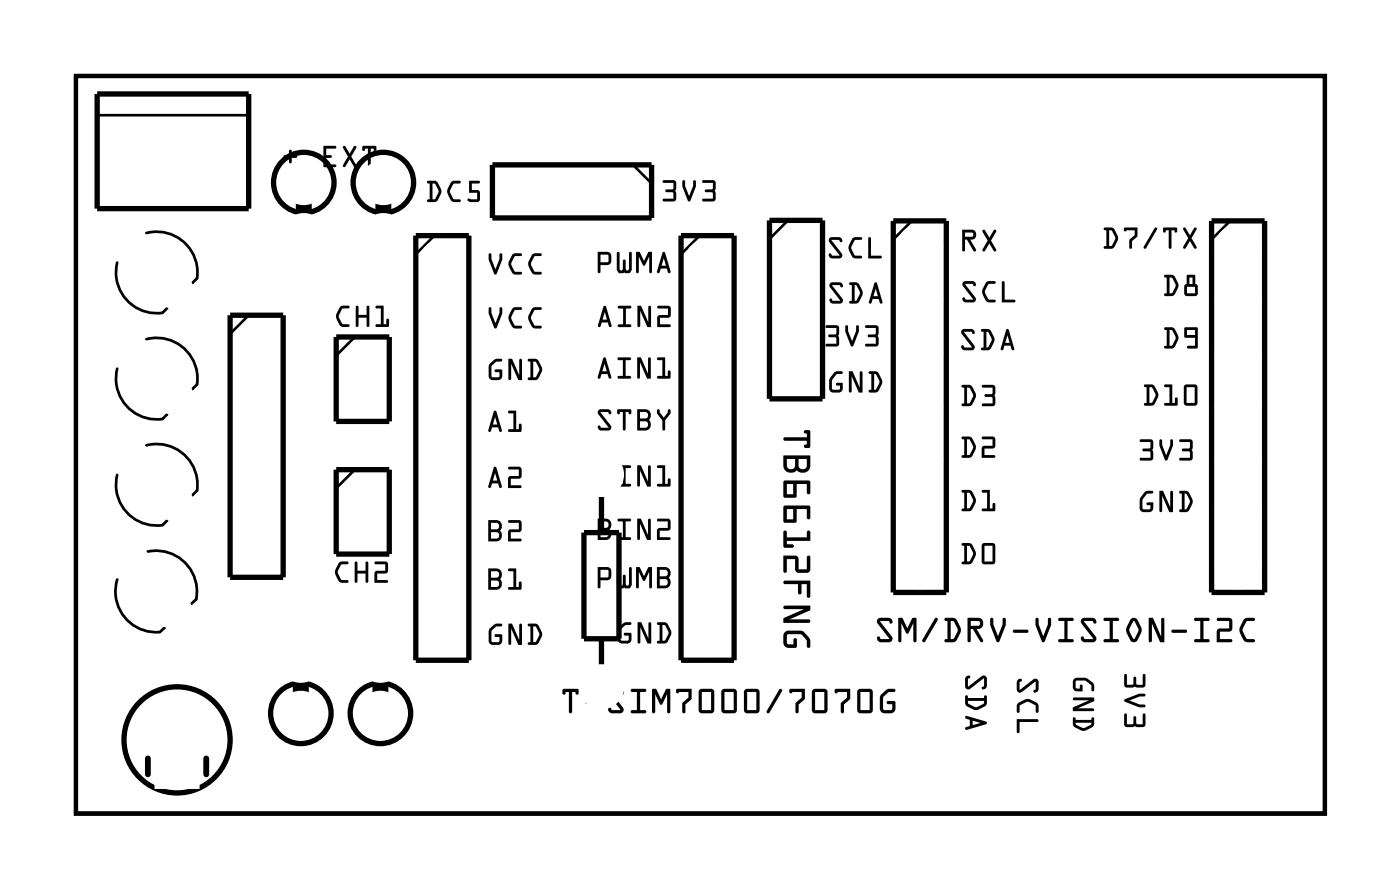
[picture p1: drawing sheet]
<svg xmlns="http://www.w3.org/2000/svg" width="67mm" height="43mm" viewBox="0 0 67 43" stroke-linecap="round" stroke-linejoin="round" font-family="sans-serif">
<path d="M3.6 3.6h59.8v35.3h-59.8z" fill="none" stroke="#000" stroke-width=".2"/>
<g fill="#000">
<path d="M14.3 9.8h.5v.5h-.5zM18.1 9.8h.5v.5h-.5zM14.1 32.6h.6v.5h-.6zM18 32.6h.5v.5h-.5z"/>
<path d="M3.6 3.6h59.8v35.3h-59.8zM3.6 3.6v35.3h59.8v-35.3z"/>
<path d="M13.9 7.2h.1v.2l.2 .1-.2 .1-.1 .2-.1-.2-.2-.1 .2-.1zM13.9 7.2l-.1 .2-.2 .1 .2 .1 .1 .2 .1-.2 .2-.1-.2-.1v-.2zM15.5 7h.6l-.1 .1h-.4v.3l.3 .1-.3 .1v.3h.5v.1h-.6zM15.5 7v1h.6v-.1h-.5v-.3l.3-.1-.3-.1v-.3h.4l.1-.1zM16.4 7h.1l.2 .4 .2-.4h.2l-.3 .5 .3 .4-.1 .1-.3-.4-.2 .4h-.1l.3-.5zM16.4 7l.3 .5-.3 .5h.1l.2-.4 .3 .4 .1-.1-.3-.4 .3-.5h-.2l-.2 .4-.2-.4zM17.4 7h.6v.2l-.3-.1v.9l-.1-.1v-.8l-.2 .1zM17.4 7v.2l.2-.1v.8l.1 .1v-.9l.3 .1v-.2z"/>
<path d="M13.9 7.2h.1v.2l.2 .1-.2 .1-.1 .2-.1-.2-.2-.1 .2-.1zM15.5 7h.6l-.1 .1h-.4v.3l.3 .1-.3 .1v.3h.5v.1h-.6zM16.4 7h.1l.2 .4 .2-.4h.2l-.3 .5 .3 .4-.1 .1-.3-.4-.2 .4h-.1l.3-.5zM17.4 7h.6v.2l-.3-.1v.9l-.1-.1v-.8l-.2 .1z"/>
<path d="M16.3 14.7h.4v.1h-.3l-.2 .3 .2 .4h.3v.1h-.4l-.2-.3v-.2zM16.3 14.7l-.2 .4v.2l.2 .3h.4v-.1h-.3l-.2-.4 .2-.3h.3v-.1zM17.1 14.6l.1 .1v.4h.4v-.4h.1l-.1 .9v-.4h-.4v.4h-.2zM17.1 14.6l-.1 1h.2v-.4h.4v.4l.1-.9h-.1v.4h-.4v-.4zM18 14.6h.4v.9h.1v-.2h.1v.3h-.6v-.1h.2v-.7h-.2zM18 14.6v.2h.2v.7h-.2v.1h.6v-.3h-.1v.2h-.1v-.9z"/>
<path d="M16.3 14.7l.4-.1v.1l-.3 .1-.2 .3 .2 .4 .3 .1h-.3a.6 .6 0 0 1-.3-.6zM17.1 14.6l.1 .1v.4h.4v-.4h.1l-.1 .9v-.4h-.4v.4h-.2zM18 14.6h.4v.9h.1v-.2h.1v.3h-.6v-.1h.2v-.7h-.2z"/>
<path d="M20.7 8.8v.7h.1l.2-.3-.2-.4zM20.5 8.7h.4a.6 .6 0 0 1 .1 .9l-.2 .1-.4-.1 .2-.1v-.7h-.1zM21.6 8.7l.4-.1 .1 .1-.4 .1-.2 .3 .2 .4 .4 .1-.1 .1h-.2a.6 .6 0 0 1-.4-.7zM22.5 8.6l.5 .1-.1 .1h-.3v.3l.4 .1v.3l-.1 .2-.5-.1v-.1h.4v-.3h-.3z"/>
<path d="M20.7 8.8v.7h.1l.2-.3-.2-.4zM20.7 8.8h.1l.2 .4-.2 .3h-.1zM20.5 8.7h.4l.2 .3v.3l-.3 .4-.4-.1 .2-.1v-.7h-.1zM20.5 8.7v.1h.1v.7l-.2 .1 .4 .1 .2-.1a.6 .6 0 0 0-.1-.9zM21.6 8.7h.5l-.1 .1h-.3l-.2 .4 .2 .3h.3v.2l-.4-.1-.1-.3-.1-.2zM21.6 8.7l-.2 .4 .1 .2 .1 .3 .4 .1v-.2h-.3l-.2-.3 .2-.4h.3l.1-.1zM22.5 8.6l.5 .1-.1 .1h-.3v.3l.4 .1v.3l-.1 .2-.5-.1v-.1h.4v-.3h-.3zM22.5 8.6v.6h.3v.3h-.4v.1l.5 .1 .1-.2v-.3l-.4-.1v-.3h.3l.1-.1z"/>
<path d="M23.4 12.1l.1 .1 .2 .7 .2-.7h.1v.2l-.2 .7h-.1l-.3-.7zM23.4 12.1v.3l.3 .7h.1l.2-.7v-.2h-.1l-.2 .7-.2-.7zM24.5 12.2h.5l-.3 .1-.2 .3 .1 .4h.4v.1h-.4l-.2-.3-.1-.2zM24.5 12.2l-.1 .4v.2l.2 .3h.4v-.1h-.4l-.1-.4 .1-.3 .4-.1zM25.5 12.2h.4l-.3 .1-.2 .3 .2 .4h.3v.1h-.4l-.2-.3v-.2zM25.5 12.2l-.2 .4v.2l.2 .3h.4v-.1h-.3l-.2-.4 .2-.3 .3-.1z"/>
<path d="M23.4 14.7h.1l.2 .8 .2-.8h.1v.3l-.2 .7h-.1l-.3-.7zM23.4 14.7v.3l.3 .7h.1l.2-.7v-.3h-.1l-.2 .8-.2-.8zM24.5 14.8l.5-.1v.1h-.3l-.2 .4 .1 .4h.4v.1h-.4l-.2-.3-.1-.3zM24.5 14.8l-.1 .3v.3l.2 .3h.4v-.1h-.4l-.1-.4 .1-.4h.4v-.1zM25.5 14.8l.4-.1v.1h-.3l-.2 .4 .2 .4h.3v.1h-.4l-.2-.3v-.3zM25.5 14.8l-.2 .3v.3l.2 .3h.4v-.1h-.3l-.2-.4 .2-.4h.3v-.1z"/>
<path d="M23.4 12.1l.1 .1 .2 .7 .2-.7h.1v.2l-.2 .7h-.1l-.3-.7zM24.5 12.2l.4-.1 .1 .1-.4 .1-.1 .3 .1 .4h.4v.1h-.3a.6 .6 0 0 1-.3-.6zM25.5 12.2l.4-.1v.1l-.3 .1-.2 .3 .2 .4h.3v.1h-.3a.6 .6 0 0 1-.3-.6z"/>
<path d="M23.4 14.7h.1l.2 .8 .2-.8h.1v.3l-.2 .7h-.1l-.3-.7zM24.5 14.8l.4-.1 .1 .1h-.4l-.1 .4 .1 .4h.4v.1h-.3a.6 .6 0 0 1-.3-.6zM25.5 14.8l.4-.1v.1h-.3l-.2 .4 .2 .4h.3v.1h-.3a.6 .6 0 0 1-.3-.6z"/>
<path d="M23.4 17.4a.48 .48 0 0 1 .6-.2v.1h-.2l-.3 .3 .1 .5 .3-.1v-.2h-.2v-.1h.3v.4l-.1 .1h-.4l-.1-.1zM24.3 17.2h.2l.4 .8v-.8h.1v1h-.2l-.3-.8v.7h-.2zM25.5 17.3v.8h.1l.2-.4-.1-.4zM25.3 17.2h.4a.6 .6 0 0 1 .1 .9l-.2 .1-.3-.1h.1v-.8h-.1z"/>
<path d="M23.4 17.4l.3-.2h.3v.1h-.2l-.3 .3 .1 .5 .3-.1v-.2h-.2v-.1h.3v.4l-.1 .1h-.4l-.1-.1zM23.5 17.4l-.1 .7 .1 .1h.4l.1-.1v-.4h-.3v.1h.2v.2l-.3 .1-.1-.5 .3-.3h.2v-.1a.49 .49 0 0 0-.5 .2zM24.3 17.2h.2l.4 .8v-.8h.1v1h-.2l-.3-.8v.7h-.2zM24.3 17.2v.9h.2v-.7l.3 .8h.2v-1h-.1v.8l-.4-.8zM25.5 17.3v.8h.1l.2-.4-.1-.4zM25.5 17.3h.2l.1 .4-.2 .4h-.1zM25.3 17.2h.4l.2 .3v.3l-.2 .4-.4-.1h.1v-.8h-.1zM25.3 17.2v.1h.1v.8h-.1l.3 .1 .2-.1a.6 .6 0 0 0-.1-.9z"/>
<path d="M28.9 17.4l-.1 .4h.2zM28.9 17.4l.2 .4h-.3zM28.9 17.1h.1l.2 1-.1-.2h-.3l-.1 .2h-.1zM28.9 17.1l-.3 1h.1l.1-.2h.3l.1 .2-.2-1zM29.6 17.1h.6v.1h-.2v.8h.2v.1h-.6v-.1h.2v-.8h-.2zM29.6 17.1v.1h.2v.8h-.2v.1h.6v-.1h-.2v-.8h.2v-.1zM30.5 17.1h.2l.3 .8v-.7l.2-.1v1h-.2l-.4-.8v.8h-.1zM30.5 17.1v1h.1v-.8l.4 .8h.2v-1l-.2 .1v.7l-.3-.8zM31.5 17.1h.3v.9h.2v-.2l.1-.1v.4h-.6v-.1h.2v-.8h-.2zM31.5 17.1v.1h.2v.8h-.2v.1h.6v-.4l-.1 .1v.2h-.2v-.9z"/>
<path d="M28.9 17.4l-.1 .4h.2zM28.9 17.1h.1l.2 1-.1-.2h-.3l-.1 .2h-.1zM29.6 17.1h.6v.1h-.2v.8h.2v.1h-.6v-.1h.2v-.8h-.2zM30.5 17.1h.2l.3 .8v-.7l.2-.1v1h-.2l-.4-.8v.8h-.1zM31.5 17.1h.3v.9h.2v-.2l.1-.1v.4h-.6v-.1h.2v-.8h-.2z"/>
<path d="M29 14.9l-.2 .4h.3zM29 14.9l.1 .4h-.3zM28.9 14.6l.1 .1 .2 .9-.1-.2h-.3l-.1 .2h-.1zM28.9 14.6l-.3 1h.1l.1-.2h.3l.1 .2-.2-.9zM29.6 14.7h.6v.1h-.2v.7h.2v.1h-.6v-.1h.2v-.7h-.2zM29.6 14.7v.1h.2v.7h-.2v.1h.6v-.1h-.2v-.7h.2v-.1zM30.5 14.6h.2l.3 .8v-.7h.2v.9h-.2l-.3-.7v.7h-.2zM30.5 14.6v1h.2v-.7l.3 .7h.2v-.9h-.2v.7l-.3-.8zM31.5 14.7l.5-.1 .1 .1v.5h-.5v.3h.5v.1l-.6 .1v-.6h.5v-.3h-.5zM31.5 14.7v.1h.5v.3h-.5v.6l.6-.1v-.1h-.5v-.3h.5v-.5l-.1-.1z"/>
<path d="M29 14.9l-.2 .4h.3zM28.9 14.6l.1 .1 .2 .9-.1-.2h-.3l-.1 .2h-.1zM29.6 14.7h.6v.1h-.2v.7h.2v.1h-.6v-.1h.2v-.7h-.2zM30.5 14.6h.2l.3 .8v-.7h.2v.9h-.2l-.3-.7v.7h-.2zM31.5 14.7l.5-.1 .1 .1v.5h-.5v.3h.5v.1l-.6 .1v-.6h.5v-.3h-.5z"/>
<path d="M28.7 12.2v.4l.4-.1v-.3zM28.6 12.1h.5l.2 .2-.1 .3-.5 .1v.4l-.1-.1zM29.6 12.1h.1v.8h.1l.1-.5 .1 .5h.1v-.8h.1v.8l-.1 .2-.5-.1-.1-.1zM30.5 12.1h.1l.2 .4 .2-.4h.2v1l-.1-.1v-.7l-.3 .4-.2-.4v.7l-.1 .1zM31.8 12.4l-.1 .3h.2zM31.7 12.1h.1l.3 1-.2-.2h-.3v.2l-.1-.1z"/>
<path d="M28.7 12.2v.4l.4-.1v-.3zM28.7 12.2h.4v.3l-.4 .1zM28.6 12.1h.5l.2 .2-.1 .3-.5 .1v.4l-.1-.1zM28.6 12.1v.9l.1 .1v-.4l.5-.1 .1-.3-.2-.2zM29.5 12.1h.2v.8h.1l.1-.5 .1 .5h.1v-.8h.1v.8l-.1 .2-.5-.1-.1-.1zM29.6 12.1l-.1 .8 .1 .1 .5 .1 .1-.2v-.8h-.1v.8h-.1l-.1-.5-.1 .5h-.1v-.8zM30.5 12.1h.1l.2 .4 .2-.4h.2v1l-.1-.1v-.7l-.3 .4-.2-.4v.7l-.1 .1zM30.5 12.1v1l.1-.1v-.7l.2 .4 .3-.4v.7l.1 .1v-1h-.2l-.2 .4-.2-.4zM31.8 12.4l-.1 .3h.2zM31.8 12.3l.1 .4h-.2zM31.7 12.1h.1l.3 1-.2-.2h-.3v.2l-.1-.1zM31.7 12.1l-.2 .9 .1 .1v-.3h.3l.2 .3-.3-1z"/>
<path d="M31.7 8.6h.5l.2 .1v.8l-.1 .1h-.6l.1-.1h.4v-.3l-.3-.1 .3-.1v-.2l-.4-.1zM31.7 8.6l.1 .1 .4 .1v.2l-.3 .1 .3 .1v.3h-.4l-.1 .1h.6l.1-.1v-.8l-.2-.1zM32.7 8.6l.1 .1 .2 .7 .2-.7h.1v.2l-.3 .7h-.1l-.2-.7zM32.7 8.6v.3l.2 .7h.1l.3-.7v-.2h-.1l-.2 .7-.2-.7zM33.6 8.6h.5l.2 .1v.8l-.1 .1h-.6l.1-.1h.4v-.3l-.4-.1 .4-.1v-.2l-.4-.1zM33.6 8.6l.1 .1 .4 .1v.2l-.4 .1 .4 .1v.3h-.4l-.1 .1h.6l.1-.1v-.8l-.2-.1z"/>
<path d="M31.7 8.6h.5l.2 .1v.8l-.1 .1h-.6l.1-.1h.4v-.3l-.3-.1 .3-.1v-.2l-.4-.1zM32.7 8.6l.1 .1 .2 .7 .2-.7h.1v.2l-.3 .7h-.1l-.2-.7zM33.6 8.6h.5l.2 .1v.8l-.1 .1h-.6l.1-.1h.4v-.3l-.4-.1 .4-.1v-.2l-.4-.1z"/>
<path d="M39.5 15.6h.5h.2v.9l-.1 .1-.6-.1 .1-.1 .4 .1v-.3l-.3-.1 .3-.1v-.3h-.4zM39.5 15.6l.1 .1h.4v.3l-.3 .1 .3 .1v.3h-.4h-.1l.6 .1 .1-.1v-.9h-.2zM40.5 15.6h.1l.2 .7 .2-.7h.1v.3l-.3 .7-.1-.1-.2-.6zM40.5 15.6v.3l.2 .6 .1 .1 .3-.7v-.3h-.1l-.2 .7-.2-.7zM41.4 15.6h.5h.2v.9l-.1 .1-.6-.1 .1-.1 .4 .1v-.3l-.4-.1 .4-.1v-.3h-.4zM41.4 15.6l.1 .1h.4v.3l-.4 .1 .4 .1v.3h-.4h-.1l.6 .1 .1-.1v-.9h-.2z"/>
<path d="M39.5 15.6h.5h.2v.9l-.1 .1-.6-.1h.1h.4v-.3l-.3-.1 .3-.1v-.3h-.4zM40.5 15.6h.1l.2 .7 .2-.7h.1v.3l-.3 .7-.1-.1-.2-.6zM41.4 15.6h.5h.2v.9l-.1 .1-.6-.1h.1h.4v-.3l-.4-.1 .4-.1v-.3h-.4z"/>
<path d="M39.7 11.4l.5-.1 .1 .2v.1l-.1-.1h-.4l.5 .7-.1 .2h-.3l-.2-.1v-.2l.2 .1h.3l-.5-.6zM39.7 11.4v.2l.5 .6h-.3l-.2-.1v.2l.2 .1h.3l.1-.2-.5-.7h.4l.1 .1v-.1l-.1-.2zM40.8 11.4h.5l-.1 .1h-.3l-.1 .4 .1 .3h.3v.2l-.3-.1-.2-.3-.1-.2zM40.8 11.4l-.1 .3a.6 .6 0 0 0 .3 .7h.2l.1-.1-.4-.1-.1-.4 .1-.3 .4-.1-.1-.1zM41.6 11.4h.1v.8h.5v.2h-.6zM41.6 11.4v1h.6v-.2h-.5v-.8z"/>
<path d="M39.7 11.4l.5-.1 .1 .2v.1l-.1-.1h-.4l.5 .7-.1 .2h-.3l-.2-.1v-.2l.2 .1h.3l-.5-.6zM40.8 11.4l.4-.1 .1 .1-.4 .1-.1 .3 .1 .4 .4 .1-.1 .1h-.2a.6 .6 0 0 1-.3-.7zM41.6 11.4h.1v.8h.5v.2h-.6z"/>
<path d="M39.9 17.8h.2h.2v.1h-.2l-.3 .3 .1 .5 .3-.1v-.1l-.1-.1-.1-.1h.3v.4l-.1 .1h-.4l-.1-.1v-.6zM39.9 17.8a.74 .74 0 0 0-.1 .9l.3 .1 .2-.1v-.4l-.3 .1h.1l.1 .1v.1h-.4l.1-.4 .2-.3 .2-.1h-.2zM40.6 17.8h.2l.4 .8v-.8h.1v1h-.2l-.3-.8v.7h-.2zM40.6 17.8v.9h.2v-.7l.3 .8h.2v-1h-.1v.8l-.4-.8zM41.6 17.8h.4l.2 .4v.2l-.2 .4-.4-.1h.1v-.8h-.1zM41.6 17.8v.1h.1v.8h-.1l.4 .1 .2-.4v-.3l-.2-.3zM41.8 17.9l.1 .8 .2-.4-.1-.4zM41.8 17.9h.2l.1 .4-.2 .4z"/>
<path d="M39.9 17.8h.2h.2l-.2 .1-.2 .3-.1 .4h.4v-.1l-.1-.1h-.1l.3-.1v.4l-.1 .1h-.3l-.2-.2a.7 .7 0 0 1 .2-.8zM40.6 17.8h.2l.4 .8v-.8h.1v1h-.2l-.3-.8v.7h-.2zM41.6 17.8h.4a.6 .6 0 0 1 .1 .9l-.1 .1-.4-.1h.1v-.8h-.1zM41.8 17.9l.1 .8 .2-.4-.1-.4z"/>
<path d="M39.8 13.6l.4-.1 .1 .1v.2l-.1-.2-.4 .1 .6 .6-.1 .2h-.4l-.2-.1 .1-.1 .1 .1h.3l-.5-.6zM39.8 13.6l-.1 .1 .5 .7h-.3l-.1-.1-.1 .1 .2 .1h.4l.1-.2-.6-.6 .4-.1 .1 .2v-.2l-.1-.1zM40.7 13.5h.4l.2 .5v.2l-.3 .3h-.3l.1-.1v-.8h-.1zM40.7 13.5v.1h.1v.8l-.1 .1h.3l.3-.3v-.3l-.2-.4zM40.9 13.6l.1 .8 .2-.4-.2-.3zM40.9 13.6l.1 .1 .2 .3-.2 .4zM41.9 13.5l.1 .1 .2 .9-.1-.2h-.3l-.1 .2h-.1zM41.9 13.5l-.3 1h.1l.1-.2h.3l.1 .2-.2-.9zM41.9 13.8l-.1 .4h.2zM41.9 13.8l.1 .4h-.2z"/>
<path d="M39.8 13.6l.4-.1 .1 .1v.2l-.1-.2-.4 .1 .6 .6-.1 .2h-.4l-.2-.1 .1-.1 .1 .1h.3l-.5-.7zM40.7 13.5h.4a.6 .6 0 0 1 0 .9l-.1 .1h-.3l.1-.1v-.8h-.1zM40.9 13.6l.1 .8 .2-.4-.2-.3zM41.9 13.5l.1 .1 .2 .9-.1-.2h-.3l-.1 .2h-.1zM41.9 13.8l-.1 .4h.2z"/>
<path d="M46.1 15.8l.4-.1 .2 .2-.1 .1-.1-.1h-.3l.5 .7-.1 .2h-.4l-.2-.1 .1-.2 .1 .1h.3l-.5-.6zM46.1 15.8l-.1 .2 .5 .6h-.3l-.1-.1-.1 .2 .2 .1h.4l.1-.2-.6-.7h.4l.1 .1 .1-.1-.2-.2zM47 15.8h.4l.2 .4v.2l-.3 .4-.3-.1 .1-.1v-.7h-.1zM47 15.8v.1h.1v.7l-.1 .1 .3 .1 .3-.4v-.3l-.2-.3zM47.2 15.9l.1 .7 .2-.3-.2-.4zM47.2 15.9h.1l.2 .4-.2 .3zM48.2 15.8h.1l.2 1-.1-.3h-.3l-.1 .2h-.1zM48.2 15.8l-.3 .9h.1l.1-.2h.3l.1 .3-.2-1zM48.2 16l-.1 .4h.2zM48.2 16l.1 .4h-.2z"/>
<path d="M46.1 15.8l.4-.1 .2 .2-.1 .1-.1-.1h-.3l.5 .7-.1 .2h-.4l-.2-.1 .1-.2 .1 .1h.3l-.5-.6zM47 15.8h.4a.6 .6 0 0 1 .1 .9l-.2 .1-.3-.1 .1-.1v-.7h-.1zM47.2 15.9l.1 .7 .2-.3-.2-.4zM48.2 15.8h.1l.2 1-.1-.3h-.3l-.1 .2h-.1zM48.2 16l-.1 .4h.2z"/>
<path d="M46.1 13.5h.4l.2 .1v.1l-.2-.1h-.3l.5 .7-.1 .2h-.3l-.2-.1v-.2l.2 .1h.3l-.5-.6zM46.1 13.5v.2l.5 .6h-.3l-.2-.1v.2l.2 .1h.3l.1-.2-.5-.7h.3l.2 .1v-.1l-.2-.1zM47.2 13.5h.5l-.1 .1h-.3l-.1 .4 .1 .3h.3v.2l-.3-.1-.2-.3-.1-.2zM47.2 13.5l-.1 .3a.6 .6 0 0 0 .3 .7h.2l.1-.1-.4-.1-.1-.4 .1-.3 .4-.1h-.1zM48 13.5h.1v.8h.5v.2h-.6zM48 13.5v1h.6v-.2h-.5v-.8z"/>
<path d="M46.1 13.5h.4l.2 .1v.1l-.1-.1h-.4l.5 .7-.1 .2h-.3l-.2-.1v-.2l.2 .1h.3l-.5-.6zM47.2 13.5h.4h.1l-.4 .1-.1 .3 .1 .4 .4 .1-.1 .1h-.2a.6 .6 0 0 1-.3-.7zM48 13.5h.1v.8h.5v.2h-.6z"/>
<path d="M46.3 18.5v.8h.1l.2-.4-.2-.3zM46.1 18.4h.4a.6 .6 0 0 1 .1 .9l-.2 .1h-.4l.2-.1v-.8h-.1zM47 18.4h.5l.1 .1 .1 .8-.1 .1h-.6l.1-.1h.4v-.3l-.4-.1 .4-.1v-.3h-.5z"/>
<path d="M46.3 18.5v.8h.1l.2-.4-.2-.3zM46.3 18.5l.1 .1 .2 .3-.2 .4h-.1zM46.1 18.4h.4l.2 .4v.3l-.3 .3h-.4l.2-.1v-.8h-.1zM46.1 18.4v.1h.1v.8l-.2 .1h.4l.2-.1a.6 .6 0 0 0-.1-.9zM47 18.4h.5l.1 .1 .1 .8-.1 .1h-.6l.1-.1h.4v-.3l-.4-.1 .4-.1v-.3h-.5zM47 18.4l.1 .1h.4v.3l-.4 .1 .4 .1v.3h-.4l-.1 .1h.6l.1-.1-.1-.8-.1-.1z"/>
<path d="M46.2 11.1v.2h.4v-.2zM46.1 11h.4a.24 .24 0 0 1 .2 .3 .24 .24 0 0 1-.2 .2l.2 .5h-.1l-.3-.5h-.1v.5h-.1zM47.1 11h.1l.2 .4 .2-.4h.1l-.3 .5 .3 .4v.1l-.3-.4-.2 .4h-.2l.3-.5z"/>
<path d="M46.2 11.1v.2h.4v-.2zM46.2 11.1h.4v.2h-.4zM46.1 11h.4a.24 .24 0 0 1 .2 .3 .24 .24 0 0 1-.2 .2l.2 .5h-.1l-.3-.5h-.1v.5h-.1zM46.1 11v1h.1v-.5h.1l.3 .5h.1l-.3-.5 .3-.1a.25 .25 0 0 0-.2-.4zM47.1 11h.1l.2 .4 .2-.4h.1l-.3 .5 .3 .4v.1l-.3-.4-.2 .4h-.2l.3-.5zM47.1 11l.2 .5-.3 .5h.2l.2-.4 .3 .4v-.1l-.3-.4 .3-.5h-.1l-.2 .4-.2-.4z"/>
<path d="M53.1 11v.8h.1l.2-.4-.2-.3zM52.9 10.9h.4a.6 .6 0 0 1 .1 .9l-.2 .1h-.4l.2-.1v-.8h-.1zM53.8 10.9h.7v.4l-.3 .2v.4h-.1v-.4l.2-.2v-.3l-.5 .1zM55.3 10.9h.1v.1l-.6 .9v-.1zM55.7 10.9h.7l-.1 .2-.2-.1-.1 .9v-.1v-.8l-.3 .1zM56.7 10.9h.1l.2 .4 .2-.4h.1l-.3 .5 .3 .4v.1l-.3-.4-.2 .4h-.2l.3-.5z"/>
<path d="M53.1 11v.8h.1l.2-.4-.2-.3zM53.1 11l.1 .1 .2 .3-.2 .4h-.1zM52.9 10.9h.4l.2 .4v.2l-.3 .4h-.4l.2-.1v-.8h-.1zM52.9 10.9v.1h.1v.8l-.2 .1h.4l.2-.1a.6 .6 0 0 0-.1-.9zM53.8 10.9h.7v.4l-.3 .2v.4h-.1v-.4l.2-.2v-.3l-.5 .1zM53.8 10.9v.2l.5-.1v.3l-.2 .2v.4h.1v-.4l.3-.2v-.4zM55.3 10.9h.1v.1l-.6 .9v-.1zM55.3 10.9l-.5 .9v.1l.6-.9v-.1zM55.7 10.9h.7l-.1 .2-.2-.1-.1 .9v-.1v-.8l-.3 .1zM55.7 10.9v.2l.3-.1v.8v.1l.1-.9 .2 .1 .1-.2zM56.7 10.9h.1l.2 .4 .2-.4h.1l-.3 .5 .3 .4v.1l-.3-.4-.2 .4h-.2l.3-.5zM56.7 10.9l.2 .5-.3 .5h.2l.2-.4 .3 .4v-.1l-.3-.4 .3-.5h-.1l-.2 .4-.2-.4z"/>
<path d="M55 18.5v.8h.1l.2-.4-.1-.3zM54.8 18.4h.4a.6 .6 0 0 1 .1 .9l-.2 .1h-.3l.1-.1v-.8h-.1zM55.8 18.4h.3v.9h.2v-.2v-.1v.4h-.6l.1-.1h.2v-.8h-.2zM56.8 18.5v.8h.4v-.8zM56.7 18.4h.5l.1 .1v.8l-.1 .1h-.4l-.1-.1z"/>
<path d="M55 18.5v.8h.1l.2-.4-.1-.3zM55 18.5l.2 .1 .1 .3-.2 .4h-.1zM54.8 18.4h.4l.2 .4v.2l-.2 .4h-.4l.1-.1v-.8h-.1zM54.8 18.4v.1h.1v.8l-.1 .1h.3l.2-.1a.6 .6 0 0 0-.1-.9zM55.8 18.4h.3v.9h.2v-.2v-.1v.4h-.6l.1-.1h.2v-.8h-.2zM55.8 18.4v.1h.2v.8h-.2l-.1 .1h.6v-.4v.1v.2h-.2v-.9zM56.8 18.5v.8h.4v-.8zM56.8 18.5h.4v.8h-.4zM56.7 18.4h.5l.1 .1v.8l-.1 .1h-.4l-.1-.1zM56.7 18.4v.9l.1 .1h.4l.1-.1v-.8l-.1-.1z"/>
<path d="M56 13.3v.7h.1l.2-.3-.2-.4zM55.8 13.2h.4a.6 .6 0 0 1 .1 .9l-.2 .1-.4-.1 .2-.1v-.7h-.1zM56.8 13.7v.3h.4v-.3zM56.9 13.3v.3h.2v-.3zM56.8 13.2h.4v.4l.1 .1v.5h-.5l-.1-.1z"/>
<path d="M56 13.3v.7h.1l.2-.3-.2-.4zM56 13.3h.1l.2 .4-.2 .3h-.1zM55.8 13.2h.4l.2 .3v.3l-.3 .4-.4-.1 .2-.1v-.7h-.1zM55.8 13.2v.1h.1v.7l-.2 .1 .4 .1 .2-.1a.6 .6 0 0 0-.1-.9zM56.8 13.7v.3h.4v-.3zM56.8 13.7h.4v.3h-.4zM56.9 13.3v.3h.2v-.3zM56.9 13.3h.2v.3h-.2zM56.8 13.2h.4v.4l.1 .1v.5h-.5l-.1-.1zM56.8 13.2l-.1 .9 .1 .1h.5v-.5l-.1-.1v-.4z"/>
<path d="M56 15.8v.7h.1l.2-.3-.2-.4zM55.8 15.7h.4a.6 .6 0 0 1 .1 .9l-.2 .1-.4-.1 .2-.1v-.7h-.1zM56.7 15.7h.6v1l-.5-.1h.1l.3-.1v-.3l-.5-.1zM56.8 15.8v.2h.4v-.2z"/>
<path d="M56 15.8v.7h.1l.2-.3-.2-.4zM56 15.8h.1l.2 .4-.2 .3h-.1zM55.8 15.7h.4l.2 .3v.3l-.3 .4-.4-.1 .2-.1v-.7h-.1zM55.8 15.7v.1h.1v.7l-.2 .1 .4 .1 .2-.1a.6 .6 0 0 0-.1-.9zM56.7 15.7h.6v1l-.5-.1h.1l.3-.1v-.3l-.5-.1zM56.7 15.7v.4l.5 .1v.3l-.3 .1h-.1l.5 .1v-1zM56.8 15.8v.2h.4v-.2zM56.8 15.8h.4v.2h-.4z"/>
<path d="M16.2 26.9h.5l-.1 .1h-.3l-.1 .4 .1 .3 .3 .1v.1h-.3l-.2-.4-.1-.2zM16.2 26.9l-.2 .4 .1 .2 .2 .4h.3v-.1l-.3-.1-.1-.3 .1-.4h.3l.1-.1zM17 26.9h.1v.4h.4v-.4h.1v1l-.1-.1v-.4h-.4v.4h-.1zM17 26.9v.9h.1v-.4h.4v.4l.1 .1v-1h-.1v.4h-.4v-.4zM17.9 26.9h.5l.2 .1-.1 .4h-.4v.4h.4v.1h-.6l.1-.5 .4-.1v-.3h-.4zM17.9 26.9l.1 .1h.4v.3l-.4 .1-.1 .5h.6v-.1h-.4v-.4h.4l.1-.4-.2-.1z"/>
<path d="M16.2 26.9h.4h.1l-.4 .1-.1 .3 .1 .4 .4 .1-.1 .1h-.2a.6 .6 0 0 1-.3-.7zM17 26.9h.1v.4h.4v-.4h.1v1l-.1-.1v-.4h-.4v.4h-.1zM17.9 26.9h.5l.2 .1-.1 .4h-.4v.4h.4v.1h-.6l.1-.5 .4-.1v-.3h-.4z"/>
<path d="M23.4 30.1a.48 .48 0 0 1 .6-.2v.1h-.2l-.3 .2 .1 .5h.3v-.2h-.2v-.1h.3v.3l-.1 .1h-.4l-.1-.1zM24.3 29.8l.2 .1 .4 .7v-.7h.1v1h-.2l-.3-.8v.7h-.2zM25.5 30v.7h.1l.2-.3-.1-.4zM25.3 29.9h.4a.6 .6 0 0 1 .1 .9l-.2 .1-.3-.1 .1-.1v-.7h-.1z"/>
<path d="M23.4 30.1l.3-.2h.3v.1h-.2l-.3 .2 .1 .5h.3v-.2h-.2v-.1h.3v.3l-.1 .1h-.4l-.1-.1zM23.5 30.1l-.1 .6 .1 .1h.4l.1-.1v-.3h-.3v.1h.2v.2h-.3l-.1-.5 .3-.2h.2v-.2a.49 .49 0 0 0-.5 .3zM24.3 29.8l.2 .1 .4 .7v-.7h.1v1h-.2l-.3-.8v.7h-.2zM24.3 29.8v1h.2v-.7l.3 .7 .2 .1v-1h-.1v.7l-.4-.7zM25.5 30v.7h.1l.2-.3-.1-.4zM25.5 30h.2l.1 .4-.2 .3h-.1zM25.3 29.9h.4l.2 .3v.3l-.2 .4-.4-.1 .1-.1v-.7h-.1zM25.3 29.9v.1h.1v.7l-.1 .1 .3 .1 .2-.1a.6 .6 0 0 0-.1-.9z"/>
<path d="M23.5 27.8v.3h.3a.16 .16 0 0 0 .1-.2 .16 .16 0 0 0-.1-.1zM23.5 27.3v.3h.3a.16 .16 0 0 0 .1-.1 .16 .16 0 0 0-.1-.2zM23.4 27.2l.6 .1v.2l-.1 .2a.3 .3 0 0 1 .1 .3 .3 .3 0 0 1-.2 .2h-.4zM24.3 27.2h.4v.9h.1v-.2l.1-.1v.4h-.6l.1-.1h.2v-.8h-.2z"/>
<path d="M23.5 27.8v.3h.4v-.3zM23.5 27.8h.3a.16 .16 0 0 1 .1 .1 .16 .16 0 0 1-.1 .2h-.3zM23.5 27.3v.3h.4v-.2zM23.5 27.3h.3a.16 .16 0 0 1 .1 .2 .16 .16 0 0 1-.1 .1h-.3zM23.4 27.2l.6 .1v.2l-.1 .2a.3 .3 0 0 1 .1 .3 .3 .3 0 0 1-.2 .2h-.4zM23.4 27.2v1h.5l.1-.2-.1-.3 .1-.3-.1-.2zM24.3 27.2h.4v.9h.1v-.2l.1-.1v.4h-.6l.1-.1h.2v-.8h-.2zM24.3 27.2l.1 .1h.2v.8h-.2l-.1 .1h.6v-.4l-.1 .1v.2h-.1v-.9z"/>
<path d="M23.5 25.5v.3h.3a.16 .16 0 0 0 .1-.2 .16 .16 0 0 0-.1-.1zM23.5 25v.3h.3a.16 .16 0 0 0 .1-.1 .16 .16 0 0 0-.1-.2zM23.4 24.9l.6 .1v.2l-.1 .2a.3 .3 0 0 1 .1 .3 .3 .3 0 0 1-.2 .2h-.4zM24.3 24.9h.5l.2 .1-.1 .4-.4 .1v.3h.4v.1h-.6l.1-.5 .4-.1v-.3h-.4z"/>
<path d="M23.5 25.5v.3l.4-.1v-.2zM23.5 25.5h.3a.16 .16 0 0 1 .1 .1 .16 .16 0 0 1-.1 .2h-.3zM23.5 25v.3h.4v-.2zM23.5 25h.3a.16 .16 0 0 1 .1 .2 .16 .16 0 0 1-.1 .1h-.3zM23.4 24.9l.6 .1v.2l-.1 .2a.3 .3 0 0 1 .1 .3 .3 .3 0 0 1-.2 .2h-.4zM23.4 24.9v1h.5l.1-.3-.1-.2 .1-.3-.1-.2zM24.3 24.9h.5l.2 .1-.1 .4-.4 .1v.3h.4v.1h-.6l.1-.5 .4-.1v-.3h-.4zM24.3 24.9l.1 .1h.4v.3l-.4 .1-.1 .5h.6v-.1h-.4v-.3l.4-.1 .1-.4-.2-.1z"/>
<path d="M23.7 20l-.1 .3h.2zM23.7 19.9l.1 .4h-.2zM23.7 19.7h.1l.2 1-.2-.3h-.2l-.1 .3-.1-.1zM23.7 19.7l-.3 .9 .1 .1 .1-.3h.2l.2 .3-.2-1zM24.3 19.7h.4v.8h.1v-.2h.1v.4l-.6-.1 .1-.1h.2v-.7h-.2zM24.3 19.7l.1 .1h.2v.7h-.2l-.1 .1 .6 .1v-.4h-.1v.2h-.1v-.8z"/>
<path d="M23.7 22.6l-.1 .4h.2zM23.7 22.6l.1 .4h-.2zM23.7 22.3l.1 .1 .2 1-.2-.3h-.2l-.1 .2h-.1zM23.7 22.3l-.3 1h.1l.1-.2h.2l.2 .2-.2-.9zM24.3 22.4l.5-.1 .2 .1-.1 .5h-.4v.3h.4v.2h-.6l.1-.6h.4v-.3h-.4zM24.3 22.4l.1 .1h.4v.3h-.4l-.1 .6 .6-.1v-.1h-.4v-.3h.4l.1-.5-.2-.1z"/>
<path d="M23.7 20l-.1 .3h.2zM23.7 19.7h.1l.2 1-.2-.3h-.2l-.1 .3-.1-.1zM24.3 19.7h.4v.8h.1v-.2h.1v.4l-.6-.1 .1-.1h.2v-.7h-.2z"/>
<path d="M23.7 22.6l-.1 .4h.2zM23.7 22.3l.1 .1 .2 1-.2-.3h-.2l-.1 .2h-.1zM24.3 22.4l.5-.1 .2 .1-.1 .5h-.4v.3h.4v.1l-.6 .1 .1-.6h.4v-.3h-.4z"/>
<path d="M26.9 33h.8v.2l-.1-.1h-.2l-.1 1h-.1v-1h-.1l-.1 .1zM26.9 33l.1 .2 .1-.1h.1v1h.1l.1-1h.2l.1 .1v-.2zM28 33.6l.7-.1 .1 .1-.1 .1h-.6zM28 33.6l.1 .1h.6l.1-.1-.1-.1zM29.2 33h.5l.1 .1v.1l-.1-.1h-.4l.6 .8-.1 .2h-.5l-.2-.1 .1-.1 .1 .1h.4l-.6-.8zM29.2 33l-.1 .2 .6 .8h-.4l-.1-.1-.1 .1 .2 .1h.5v-.2l-.5-.8h.4l.1 .1v-.1l-.1-.1zM30.2 33h.7v.1h-.3v.9h.3v.1h-.7v-.1h.3v-.9h-.3zM30.2 33v.1h.3v.9h-.3v.1h.7v-.1h-.3v-.9h.3v-.1zM31.2 33h.2l.3 .5 .2-.5h.2v1.1h-.2v-.9l-.2 .5-.3-.5v.9h-.2zM31.2 33v1.1h.2v-.9l.3 .5 .2-.5v.9h.2v-1.1h-.2l-.2 .5-.3-.5zM32.4 33h.7v.5l-.3 .2v.4h-.1v-.4l.3-.3v-.3l-.6 .1zM32.4 33v.2l.6-.1v.3l-.3 .3v.4h.1v-.4l.3-.2v-.5zM33.6 33.1v.9h.4v-.9zM33.6 33.1h.4v.9h-.4zM33.5 33h.5l.2 .1v.9l-.1 .1h-.5l-.1-.1zM33.5 33v1l.1 .1h.5l.1-.1v-.9l-.2-.1zM34.7 33.1v.9h.4v-.9zM34.7 33.1h.4v.9h-.4zM34.6 33h.5l.2 .1v.9l-.1 .1h-.5l-.2-.1zM34.6 33l-.1 1 .2 .1h.5l.1-.1v-.9l-.2-.1zM35.8 33.1v.9h.4v-.9zM35.8 33.1h.4v.9h-.4zM35.7 33h.5l.2 .1v.9l-.1 .1h-.5l-.2-.1zM35.7 33l-.1 1 .2 .1h.5l.1-.1v-.9l-.2-.1zM37.3 33h.1v.1l-.6 1h-.1v-.1zM37.3 33l-.6 1v.1h.1l.6-1v-.1zM37.8 33h.7v.5l-.3 .2v.4h-.1v-.4l.3-.3v-.3l-.6 .1zM37.8 33v.2l.6-.1v.3l-.3 .3v.4h.1v-.4l.3-.2v-.5zM39 33.1v.9h.5v-.9zM39 33.1h.5v.9h-.5zM38.9 33h.6l.1 .1v.9l-.1 .1h-.5l-.1-.1zM38.9 33v1l.1 .1h.5l.1-.1v-.9l-.1-.1zM40 33h.7v.5l-.3 .2v.4h-.1v-.4l.3-.3v-.3l-.6 .1zM40 33v.2l.6-.1v.3l-.3 .3v.4h.1v-.4l.3-.2v-.5zM41.2 33.1v.9h.4v-.9zM41.2 33.1h.4v.9h-.4zM41.1 33h.5l.2 .1v.9l-.1 .1h-.5l-.1-.1zM41.1 33v1l.1 .1h.5l.1-.1v-.9l-.2-.1zM42.2 33.2l.3-.2h.4l-.1 .1h-.3l-.2 .3v.6l.4-.1v-.2h-.2v-.1h.4v.4l-.2 .1h-.4l-.2-.1zM42.2 33.2l-.1 .8 .2 .1h.4l.2-.1v-.4h-.4v.1h.2v.2l-.4 .1v-.6l.2-.3h.3v-.1a.56 .56 0 0 0-.6 .2z"/>
<path d="M26.9 33h.8v.2l-.1-.1h-.2l-.1 1h-.1v-1h-.1l-.1 .1zM28 33.6l.7-.1 .1 .1-.1 .1h-.6zM29.2 33h.5l.1 .1v.1l-.1-.1h-.4l.5 .8v.2h-.5l-.2-.1 .1-.1 .1 .1h.4l-.6-.8zM30.2 33h.7v.1h-.3v.9h.3v.1h-.7v-.1h.3v-.9h-.3zM31.2 33h.2l.3 .5 .2-.5h.2v1.1h-.2v-.9l-.2 .5-.3-.5v.9h-.2zM32.4 33h.7v.5l-.3 .2v.4h-.1v-.4l.3-.3v-.3l-.6 .1zM33.6 33.1v.9h.4v-.9zM33.5 33h.5l.2 .1v.9l-.1 .1h-.5l-.1-.1zM34.7 33.1v.9h.4v-.9zM34.6 33h.5l.2 .1v.9l-.1 .1h-.5l-.2-.1zM35.8 33.1v.9h.4v-.9zM35.7 33h.5l.2 .1v.9l-.1 .1h-.5l-.2-.1zM37.3 33h.1v.1l-.6 1h-.1v-.1zM37.8 33h.7v.5l-.3 .2v.4h-.1v-.4l.3-.3v-.3l-.6 .1zM39 33.1v.9h.5v-.9zM38.9 33h.6l.1 .1v.9l-.1 .1h-.5l-.1-.1zM40 33h.7v.5l-.3 .2v.4h-.1v-.4l.3-.3v-.3l-.6 .1zM41.2 33.1v.9h.4v-.9zM41.1 33h.5l.2 .1v.9l-.1 .1h-.5l-.1-.1zM42.2 33.2a.55 .55 0 0 1 .6-.2v.1h-.3l-.2 .3v.6l.4-.1v-.2h-.2v-.1h.4v.4l-.2 .1h-.4l-.2-.1z"/>
<path d="M28.7 19.6h.4l.2 .1-.1 .1-.1-.1h-.4l.6 .7-.1 .2h-.4l-.2-.1 .1-.1 .1 .1h.3l-.5-.7zM28.7 19.6l-.1 .2 .5 .7h-.3l-.1-.1-.1 .1 .2 .1h.4l.1-.2-.6-.7h.4l.1 .1 .1-.1-.2-.1zM29.6 19.6h.6v.2l-.2-.1-.1 .9-.1-.1v-.8l-.2 .1zM29.6 19.6v.2l.2-.1v.8l.1 .1 .1-.9 .2 .1v-.2zM30.6 20.2v.3l.4-.1v-.2zM30.6 20.2h.3a.16 .16 0 0 1 .1 .1 .16 .16 0 0 1-.1 .2h-.3zM30.6 19.7v.3h.4v-.2zM30.6 19.7h.3a.16 .16 0 0 1 .1 .2 .16 .16 0 0 1-.1 .1h-.3zM30.5 19.6l.6 .1 .1 .2-.1 .2a.3 .3 0 0 1 0 .3 .3 .3 0 0 1-.2 .2h-.4zM30.5 19.6v1h.5l.2-.3-.1-.2v-.4l-.1-.1zM31.5 19.6h.1l.2 .4 .2-.4h.1v.2l-.3 .3v.5l-.1-.1v-.4l-.2-.3zM31.5 19.6v.2l.2 .3v.4l.1 .1v-.5l.3-.3v-.2h-.1l-.2 .4-.2-.4z"/>
<path d="M28.7 19.6h.4l.2 .1-.1 .1-.1-.1h-.4l.6 .7-.1 .2h-.4l-.2-.1 .1-.1 .1 .1h.3l-.5-.7zM29.6 19.6h.6v.2l-.2-.1-.1 .9-.1-.1v-.8l-.2 .1zM30.6 20.2v.3h.3a.16 .16 0 0 0 .1-.2 .16 .16 0 0 0-.1-.1zM30.6 19.7v.3h.3a.16 .16 0 0 0 .1-.1 .16 .16 0 0 0-.1-.2zM30.5 19.6l.6 .1 .1 .2-.1 .2a.3 .3 0 0 1 0 .3 .3 .3 0 0 1-.2 .2h-.4zM31.5 19.6h.1l.2 .4 .2-.4h.1v.2l-.3 .3v.5l-.1-.1v-.4l-.2-.3z"/>
<path d="M28.7 22.8v.4h.3a.16 .16 0 0 0 .1-.2 .16 .16 0 0 0-.1-.2zM28.7 22.4v.3h.3a.16 .16 0 0 0 .1-.1 .16 .16 0 0 0-.1-.2zM28.6 22.3h.6l.1 .3-.1 .2a.3 .3 0 0 1 .1 .3 .3 .3 0 0 1-.3 .2h-.4zM29.6 22.3h.6v.1h-.2v.8h.2v.1l-.6-.1h.2v-.8h-.2zM30.5 22.3h.2l.3 .8v-.8h.2v1h-.2l-.4-.8v.7h-.1zM31.5 22.3h.3v.9h.2v-.3h.1v.4l-.6-.1h.2v-.8h-.2z"/>
<path d="M28.7 22.8v.4l.4-.1v-.2zM28.7 22.8h.3a.16 .16 0 0 1 .1 .2 .16 .16 0 0 1-.1 .2h-.3zM28.7 22.4v.3h.4v-.3zM28.7 22.4h.3a.16 .16 0 0 1 .1 .2 .16 .16 0 0 1-.1 .1h-.3zM28.6 22.3h.6l.1 .3-.1 .2a.3 .3 0 0 1 .1 .3 .3 .3 0 0 1-.3 .2h-.4zM28.6 22.3v1h.5l.2-.3-.1-.2v-.4l-.1-.1zM29.6 22.3h.6v.1h-.2v.8h.2v.1l-.6-.1h.2v-.8h-.2zM29.6 22.3v.1h.2v.8h-.2l.6 .1v-.1h-.2v-.8h.2v-.1zM30.5 22.3h.2l.3 .8v-.8h.2v1h-.2l-.4-.8v.7h-.1zM30.5 22.3v.9h.1v-.7l.4 .8h.2v-1h-.2v.8l-.3-.8zM31.5 22.3h.3v.9h.2v-.3h.1v.4l-.6-.1h.2v-.8h-.2zM31.5 22.3v.1h.2v.8h-.2l.6 .1v-.4h-.1v.3h-.2v-.9z"/>
<path d="M28.7 25.4v.3h.3a.16 .16 0 0 0 .1-.1 .16 .16 0 0 0-.1-.2zM28.7 25v.3h.3a.16 .16 0 0 0 .1-.2 .16 .16 0 0 0-.1-.1zM28.6 24.8l.6 .1 .1 .2-.1 .2a.3 .3 0 0 1 .1 .3 .3 .3 0 0 1-.3 .2h-.4zM29.6 24.8l.6 .1-.2 .1v.7h.2v.1h-.6v-.1h.2v-.7l-.2-.1zM30.5 24.8h.2l.3 .8v-.7h.2v.9h-.2l-.4-.7v.7h-.1zM31.5 24.8h.5l.1 .1v.5h-.5v.3h.5v.1h-.6v-.5h.5v-.3l-.5-.1z"/>
<path d="M28.7 25.4v.3h.4v-.3zM28.7 25.4h.3a.16 .16 0 0 1 .1 .2 .16 .16 0 0 1-.1 .1h-.3zM28.7 25v.3l.4-.1v-.2zM28.7 25h.3a.16 .16 0 0 1 .1 .1 .16 .16 0 0 1-.1 .2h-.3zM28.6 24.8l.6 .1 .1 .2-.1 .2a.3 .3 0 0 1 .1 .3 .3 .3 0 0 1-.3 .2h-.4zM28.6 24.8v1h.5l.2-.2-.1-.3v-.3l-.1-.2zM29.6 24.8l.6 .1-.2 .1v.7h.2v.1h-.6v-.1h.2v-.7l-.2-.1zM29.6 24.8v.1l.2 .1v.7h-.2v.1h.6v-.1h-.2v-.7l.2-.1zM30.5 24.8h.2l.3 .8v-.7h.2v.9h-.2l-.4-.7v.7h-.1zM30.5 24.8v1h.1v-.7l.4 .7h.2v-.9h-.2v.7l-.3-.8zM31.5 24.8h.5l.1 .1v.5h-.5v.3h.5v.1h-.6v-.5h.5v-.3l-.5-.1zM31.5 24.8v.1l.5 .1v.3h-.5v.5h.6v-.1h-.5v-.3h.5v-.5l-.1-.1z"/>
<path d="M28.7 27.3v.3h.4v-.3zM28.6 27.1h.5l.2 .2-.1 .4-.5 .1v.4l-.1-.1zM29.6 27.2h.1v.8h.1l.1-.5 .1 .5h.1v-.8h.1v.8l-.1 .1h-.5l-.1-.1zM30.5 27.1h.1l.2 .5 .2-.5h.2v1h-.1v-.7l-.3 .4-.2-.4v.7h-.1zM31.6 27.7v.3h.2a.16 .16 0 0 0 .2-.1 .16 .16 0 0 0-.2-.2zM31.6 27.3v.3h.2a.16 .16 0 0 0 .2-.2 .16 .16 0 0 0-.2-.1zM31.5 27.1l.5 .1 .1 .2-.1 .2a.3 .3 0 0 1 .1 .4 .3 .3 0 0 1-.3 .2l-.3-.1z"/>
<path d="M28.7 27.3v.3h.4v-.3zM28.7 27.3h.4v.3h-.4zM28.6 27.1h.5l.2 .2-.1 .4-.5 .1v.4l-.1-.1zM28.6 27.1v1l.1 .1v-.4l.5-.1 .1-.4-.2-.1zM29.5 27.2h.2v.8h.1l.1-.5 .1 .5h.1v-.8h.1v.8l-.1 .1h-.5l-.1-.1zM29.6 27.2l-.1 .8 .1 .1h.5l.1-.1v-.8h-.1v.8h-.1l-.1-.5-.1 .5h-.1v-.8zM30.5 27.1h.1l.2 .5 .2-.5h.2v1h-.1v-.7l-.3 .4-.2-.4v.7h-.1zM30.5 27.1v1h.1v-.7l.2 .4 .3-.4v.7h.1v-1h-.2l-.2 .5-.2-.5zM31.6 27.7v.3h.2a.16 .16 0 0 0 .2-.1 .16 .16 0 0 0-.2-.2zM31.6 27.7h.2a.16 .16 0 0 1 .2 .2 .16 .16 0 0 1-.2 .1h-.2zM31.6 27.3v.3l.3-.1v-.2zM31.6 27.3h.3v.2l-.3 .1zM31.5 27.1l.5 .1 .1 .2-.1 .2a.3 .3 0 0 1 .1 .4 .3 .3 0 0 1-.3 .2l-.3-.1zM31.5 27.1v1h.4l.2-.2-.1-.3 .1-.3-.2-.1z"/>
<path d="M29.6 30a.48 .48 0 0 1 .6-.2v.1h-.3l-.2 .3 .1 .5 .3-.1v-.2h-.2v-.1h.3v.4l-.1 .1h-.4l-.1-.1zM30.5 29.8h.2l.3 .8v-.8h.2v1h-.2l-.3-.8v.7l-.2 .1zM31.7 29.9v.8h.1l.2-.4-.1-.4zM31.5 29.8h.4a.6 .6 0 0 1 .1 .9l-.2 .1h-.3l.1-.1v-.8h-.1z"/>
<path d="M29.6 30l.3-.2h.3v.1h-.3l-.2 .3 .1 .5 .3-.1v-.2h-.2v-.1h.3v.4l-.1 .1h-.4l-.1-.1zM29.6 30v.7l.1 .1h.4l.1-.1v-.4h-.3v.1h.2v.2l-.3 .1-.1-.5 .2-.3h.3v-.1a.49 .49 0 0 0-.6 .2zM30.5 29.8h.2l.3 .8v-.8h.2v1h-.2l-.3-.8v.7l-.2 .1zM30.5 29.8v1l.2-.1v-.7l.3 .8h.2v-1h-.2v.8l-.3-.8zM31.7 29.9v.8h.1l.2-.4-.1-.4zM31.7 29.9h.2l.1 .4-.2 .4h-.1zM31.5 29.8h.4l.2 .3v.3l-.2 .4h-.4l.1-.1v-.8h-.1zM31.5 29.8v.1h.1v.8l-.1 .1h.3l.2-.1a.6 .6 0 0 0-.1-.9z"/>
<path d="M37.5 21l1.1-.1v-.2l-.1-.1h.2l.1 .8h-.3v-.1h.1v-.2h-1zM37.7 22v.3a.2 .2 0 0 0 .2 .2 .2 .2 0 0 0 .2-.2v-.3zM38.2 22v.3a.2 .2 0 0 0 .2 .2 .2 .2 0 0 0 .2-.2v-.3zM37.5 21.8h1.3v.5a.37 .37 0 0 1-.3 .3 .37 .37 0 0 1-.4-.1 .38 .38 0 0 1-.3 .1 .38 .38 0 0 1-.3-.3zM37.7 23.2v.5h.3v-.5zM37.5 23h1.2l.1 .6h-.2v-.4h-.5v.6h-.5zM37.7 24.4v.5h.3v-.5zM37.5 24.2h1.2l.1 .6h-.2v-.4h-.5v.6h-.5zM37.5 25.4h.2v.3h.9v-.3h.1l.1 .5h-1.1v.1l.3 .1v.1h-.4zM37.5 26.6h.7v.6h.4v-.5l.1-.1 .1 .7-.2 .1h-.4l-.1-.2v-.4h-.4v.5l-.1 .1zM37.5 27.8h1.3v.8h-.2v-.6h-.2v.4h-.1h-.1v-.4l-.6-.1zM37.5 29h1.3v.2l-1 .4h.9l.1 .2h-1.3v-.2l1-.5h-.9zM37.6 30.3l.7-.1a.61 .61 0 0 1 .5 .8h-.2v-.4l-.2-.2-.6-.1-.1 .1v.4h.3v-.2l.1-.1 .1 .4-.1 .1h-.4l-.2-.2z"/>
<path d="M37.5 20.9h1.1v-.2h-.1v-.1h.2l.1 .8h-.3v-.1h.1v-.2h-1zM37.5 21l.1 .1h1v.2h-.1v.1h.3l-.1-.8h-.2l.1 .1v.2zM37.7 22v.3a.2 .2 0 0 0 .2 .2 .2 .2 0 0 0 .2-.2v-.3zM37.7 22h.4v.3a.2 .2 0 0 1-.2 .2 .2 .2 0 0 1-.2-.2zM38.2 22l.1 .4a.21 .21 0 0 0 .3-.1v-.3zM38.2 22h.4v.4h-.3zM37.5 21.8h1.3v.5a.37 .37 0 0 1-.3 .3 .37 .37 0 0 1-.4-.1l-.3 .1a.34 .34 0 0 1-.3-.3zM37.5 21.8v.5a.37 .37 0 0 0 .3 .3 .37 .37 0 0 0 .3-.1l.3 .1 .3-.1 .1-.2v-.5zM37.7 23.2v.5h.3v-.5zM37.7 23.2h.3v.5h-.3zM37.5 23h1.2l.1 .6h-.2v-.4h-.5v.6h-.5zM37.5 23l.1 .8h.5v-.6h.5v.4h.2l-.1-.6zM37.7 24.4v.5h.3v-.5zM37.7 24.4h.3v.5h-.3zM37.5 24.2h1.2l.1 .6h-.2v-.4h-.5v.6h-.5zM37.5 24.2l.1 .8h.5v-.6h.5v.4h.2l-.1-.6zM37.5 25.4h.2v.3h.9v-.3h.1l.1 .5h-1.1v.1l.3 .1v.1h-.4zM37.5 25.4l.1 .8h.4v-.1l-.3-.1v-.1h1.1l-.1-.5h-.1v.3h-.9v-.3zM37.5 26.6h.7v.6h.4v-.5l.1-.1 .1 .7-.2 .1h-.4l-.1-.2v-.4h-.4v.5l-.1 .1zM37.5 26.6l.1 .8 .1-.1v-.5h.4v.4l.1 .2h.4l.2-.1-.1-.7-.1 .1v.5h-.4v-.6zM37.5 27.8h1.3v.8h-.2v-.6h-.2v.4h-.1h-.1v-.4l-.6-.1zM37.5 27.8l.1 .2h.6v.4h.1h.1v-.4h.2v.6h.2v-.8zM37.5 29h1.3v.2l-1 .4h.9l.1 .2h-1.3v-.2l1-.4h-.9zM37.5 29l.1 .1 .9 .1-1 .4v.2h1.3l-.1-.2h-.9l1-.4v-.2zM37.6 30.3l.2-.1h.6l.4 .4v.4h-.1l-.1-.4-.2-.2-.6-.1-.1 .1v.4h.3v-.2l.1-.1 .1 .4-.1 .1h-.4l-.2-.2zM37.6 30.3l-.1 .5 .2 .2h.4l.1-.1-.1-.4-.1 .1v.2h-.3v-.4l.1-.1 .6 .1 .2 .2 .1 .4h.1a.6 .6 0 0 0-.5-.8z"/>
<path d="M42 29.6h.5l.2 .1v.1l-.2-.1h-.4l.6 .8-.1 .2h-.4l-.2-.1 .1-.1 .1 .1h.4l-.6-.8zM42 29.6v.2l.6 .8h-.4l-.1-.1-.1 .1 .2 .1h.4l.1-.2-.6-.8h.4l.2 .1v-.1l-.2-.1zM43 29.6h.2l.2 .5 .3-.5h.2v1.1h-.2v-.9l-.3 .5-.2-.5v.9h-.2zM43 29.6v1.1h.2v-.9l.2 .5 .3-.5v.9h.2v-1.1h-.2l-.3 .5-.2-.5zM44.8 29.6h.1v.1l-.6 1h-.1v-.1zM44.8 29.6l-.6 1v.1h.1l.6-1v-.1zM45.5 29.7v.9h.1l.3-.4-.2-.4zM45.5 29.7l.2 .1 .2 .4-.3 .4h-.1zM45.2 29.6h.5l.3 .4v.3l-.3 .4h-.5l.2-.1v-.9h-.2zM45.2 29.6v.1h.2v.9l-.2 .1h.4l.2-.1a.68 .68 0 0 0-.1-1zM46.5 29.7v.2h.4v-.2zM46.5 29.7h.4v.2h-.4zM46.3 29.6h.5a.27 .27 0 0 1 .3 .3 .27 .27 0 0 1-.3 .2l.3 .6h-.2l-.3-.6h-.1v.6h-.1zM46.3 29.6v1.1h.2v-.6h.1l.4 .6 .1-.1-.3-.5 .2-.1 .1-.3-.3-.1zM47.4 29.6h.2v.3l.2 .5 .2-.5v-.3h.1l.1 .3-.4 .8h-.1l-.3-.8zM47.4 29.6v.3l.3 .8h.1l.4-.8-.1-.3h-.1v.3l-.2 .6-.2-.6v-.3zM48.5 30.2l.7-.1v.1v.1h-.6zM48.5 30.2l.1 .1h.6v-.1v-.1zM49.6 29.6h.1v.3l.2 .5 .3-.5v-.3h.1v.3l-.3 .8h-.1l-.3-.8zM49.6 29.6v.3l.3 .8h.1l.3-.8v-.3h-.1v.3l-.3 .6-.2-.6v-.3zM50.7 29.6h.7v.1h-.3v.9h.3v.1h-.7v-.1h.3v-.9h-.3zM50.7 29.6v.1h.3v.9h-.3v.1h.7v-.1h-.3v-.9h.3v-.1zM51.8 29.6h.5l.2 .1-.1 .1-.1-.1h-.4l.6 .8-.1 .2h-.5l-.1-.1v-.1l.1 .1h.4l-.5-.8zM51.8 29.6v.2l.5 .8h-.4l-.1-.1v.1l.1 .1h.5l.1-.2-.6-.8h.4l.1 .1 .1-.1-.2-.1zM52.9 29.6h.7l-.1 .1h-.2v.9h.2v.1h-.7l.1-.1h.2v-.9h-.2zM52.9 29.6v.1h.2v.9h-.2l-.1 .1h.7v-.1h-.2v-.9h.2l.1-.1zM54.1 29.6h.2h.1l.3 .5-.1 .2-.3 .4h-.2l-.2-.5zM54.1 29.6l-.2 .6 .2 .5h.2l.3-.4 .1-.2-.3-.5h-.1zM54.3 29.7l-.2 .5 .2 .4 .2-.4zM54.3 29.7l.2 .5-.2 .4-.2-.4zM55 29.6h.2l.4 .9v-.9h.1v1.1h-.2l-.3-.9v.9h-.1h-.1zM55 29.6v1.1h.1l.1-.9 .3 .9h.2v-1.1h-.1v.9l-.4-.9zM56.1 30.2l.7-.1v.1v.1h-.6zM56.1 30.2l.1 .1h.6v-.1v-.1zM57.2 29.6h.7v.1h-.3v.9h.3v.1h-.7v-.1h.3v-.9h-.3zM57.2 29.6v.1h.3v.9h-.3v.1h.7v-.1h-.3v-.9h.3v-.1zM58.3 29.6h.5l.2 .1v.5h-.6v.4h.6v.1h-.7v-.6h.5v-.4h-.5zM58.3 29.6v.1h.5v.4h-.5v.6h.7v-.1h-.6v-.4h.6v-.5l-.2-.1zM59.6 29.6h.1h.4l-.1 .1h-.3l-.2 .5 .2 .3 .3 .1v.1h-.4l-.2-.4-.1-.2zM59.6 29.6l-.3 .5 .1 .2 .2 .4h.4v-.1h-.3l-.2-.4 .2-.5h.3l.1-.1h-.4z"/>
<path d="M42 29.6h.5l.2 .1v.1l-.1-.1h-.5l.6 .8-.1 .2h-.4l-.2-.1 .1-.1 .1 .1h.4l-.6-.8zM43 29.6h.2l.2 .5 .3-.5h.2v1.1h-.2v-.9l-.3 .5-.2-.5v.9h-.2zM44.8 29.6h.1v.1l-.6 1h-.1v-.1zM45.5 29.7v.9h.1l.3-.4-.2-.4zM45.2 29.6h.5a.68 .68 0 0 1 .1 1l-.2 .1h-.4l.2-.1v-.9h-.2zM46.5 29.7v.2h.4v-.2zM46.3 29.6h.5a.27 .27 0 0 1 .3 .3 .27 .27 0 0 1-.3 .2l.3 .6h-.2l-.3-.6h-.1v.6h-.1zM47.4 29.6h.2v.3l.2 .5 .2-.5v-.3h.1l.1 .3-.4 .8h-.1l-.3-.8zM48.5 30.2l.7-.1v.1v.1h-.6zM49.6 29.6h.1v.3l.2 .5 .3-.5v-.3h.1v.3l-.3 .8h-.1l-.3-.8zM50.7 29.6h.7v.1h-.3v.9h.3v.1h-.7v-.1h.3v-.9h-.3zM51.8 29.6h.5l.2 .1-.1 .1-.1-.1h-.4l.6 .8-.1 .2h-.5l-.1-.1v-.1l.1 .1h.4l-.5-.8zM52.9 29.6h.7l-.1 .1h-.2v.9h.2v.1h-.7l.1-.1h.2v-.9h-.2zM54.1 29.6h.2h.1l.3 .5-.2 .5a.2 .2 0 0 1-.4 0l-.2-.4zM54.3 29.7l-.2 .5 .2 .4 .2-.4zM55 29.6h.2l.4 .9v-.9h.1v1.1h-.2l-.4-.9v.9h-.1zM56.1 30.2l.7-.1v.1v.1h-.6zM57.2 29.6h.7v.1h-.3v.9h.3v.1h-.7v-.1h.3v-.9h-.3zM58.3 29.6h.5l.2 .1v.5h-.6v.4h.6v.1h-.7v-.6h.5v-.4h-.5zM59.6 29.6h.4h.1l-.4 .1-.2 .4 .2 .5h.4l-.1 .1h-.3a.69 .69 0 0 1-.3-.7z"/>
<path d="M46.3 21v.8h.1l.2-.4-.2-.3zM46.1 20.9h.4a.6 .6 0 0 1 .1 .9l-.2 .1h-.4l.2-.1v-.8h-.1zM47 20.9h.5l.1 .1v.4l-.5 .1v.3h.5v.1h-.6v-.5l.5-.1v-.3h-.5z"/>
<path d="M46.3 21v.8h.1l.2-.4-.2-.3zM46.3 21l.1 .1 .2 .3-.2 .4h-.1zM46.1 20.9h.4l.2 .4v.2l-.3 .4h-.4l.2-.1v-.8h-.1zM46.1 20.9v.1h.1v.8l-.2 .1h.4l.2-.1a.6 .6 0 0 0-.1-.9zM47 20.9h.5l.1 .1v.4l-.5 .1v.3h.5v.1h-.6v-.5l.5-.1v-.3h-.5zM47 20.9l.1 .1h.4v.3l-.5 .1v.5h.6v-.1h-.5v-.3l.5-.1v-.4l-.1-.1z"/>
<path d="M46.3 23.6v.7h.1l.2-.3-.2-.4zM46.1 23.5h.4a.6 .6 0 0 1 .1 .9l-.2 .1-.4-.1 .2-.1v-.7h-.1zM47 23.5l.4-.1v.9h.1v-.2h.1v.4l-.6-.1v-.1h.3v-.7h-.3z"/>
<path d="M46.3 23.6v.7h.1l.2-.3-.2-.4zM46.3 23.6h.1l.2 .4-.2 .3h-.1zM46.1 23.5h.4l.2 .3v.3l-.3 .4-.4-.1 .2-.1v-.7h-.1zM46.1 23.5v.1h.1v.7l-.2 .1 .4 .1 .2-.1a.6 .6 0 0 0-.1-.9zM47 23.5l.4-.1v.9h.1v-.2h.1v.4l-.6-.1v-.1h.3v-.7h-.3zM47 23.5v.1h.3v.7h-.3v.1l.6 .1v-.4h-.1v.2h-.1v-.9z"/>
<path d="M46.3 26.1v.8h.1l.2-.4-.2-.3zM46.1 26h.4a.6 .6 0 0 1 .1 .9l-.2 .1h-.4l.2-.1v-.8h-.1zM47.1 26.1v.8h.4v-.8zM47 26h.5l.1 .1 .1 .8-.1 .1h-.5l-.1-.1z"/>
<path d="M46.3 26.1v.8h.1l.2-.4-.2-.3zM46.3 26.1l.1 .1 .2 .3-.2 .4h-.1zM46.1 26h.4l.2 .4v.2l-.3 .4h-.4l.2-.1v-.8h-.1zM46.1 26v.1h.1v.8l-.2 .1h.4l.2-.1a.6 .6 0 0 0-.1-.9zM47.1 26.1v.8h.4v-.8zM47.1 26.1h.4v.8h-.4zM47 26h.5l.1 .1 .1 .8-.1 .1h-.5l-.1-.1zM47 26v.9l.1 .1h.5l.1-.1-.1-.8-.1-.1z"/>
<path d="M46.3 32.4h.1l-.1 .1 .1 .4 .6-.5 .2-.1v.2v.4l-.1 .1h-.1l.1-.2v-.3l-.6 .5h-.2l-.1-.2zM46.3 33.5l.1 .2 .3 .1 .4-.2v-.1zM46.2 33.3h.1v.1h.8l.1-.1v.4a.61 .61 0 0 1-.9 .1l-.1-.1zM46.6 34.5v.2l.3-.1zM46.2 34.3l1 .2v.1l-.9 .3-.1-.1 .2-.1v-.3h-.2z"/>
<path d="M46.3 32.4h.2l-.2 .1 .1 .4 .6-.5 .2-.1 .1 .2-.1 .4-.1 .1h-.1l.1-.2v-.3l-.6 .5h-.2l-.1-.2zM46.3 32.4l-.1 .4 .1 .2h.2l.6-.5v.3l-.1 .2h.1l.1-.1v-.4v-.2l-.2 .1-.6 .5-.1-.4 .1-.1zM46.3 33.5l.1 .2 .3 .1 .4-.2v-.1zM46.3 33.5h.8v.1l-.4 .2-.3-.1zM46.2 33.3h.1v.1h.8l.1-.1v.4l-.3 .2h-.3l-.4-.2zM46.2 33.3v.4l.1 .1a.61 .61 0 0 0 .9-.1v-.4l-.1 .1h-.8v-.1zM46.6 34.5v.2l.3-.1zM46.6 34.5l.3 .1-.3 .1zM46.2 34.3l1 .2v.1l-.9 .3-.1-.1 .2-.1v-.3h-.2zM46.2 34.3v.1h.2v.3l-.2 .1 .1 .1 .9-.3v-.1z"/>
<path d="M48.7 32.5h.2l-.1 .2v.3l.7-.5h.1l.1 .1v.4l-.1 .1h-.1l.1-.1v-.4l-.7 .5h-.1l-.1-.1zM48.7 33.6l.4-.1h.2l.4 .2v.4h-.1v-.3l-.4-.2-.4 .2v.3h-.1zM48.7 34.4h1v.1v.1h-.9l-.1 .5v-.1z"/>
<path d="M48.7 32.5h.2l-.1 .2v.3l.7-.5h.1l.1 .1v.4l-.1 .1h-.1l.1-.1v-.4l-.7 .5h-.1l-.1-.1zM48.7 32.5v.5l.1 .1h.1l.7-.5v.4l-.1 .1h.1l.1-.1v-.4l-.1-.1h-.1l-.7 .5v-.3l.1-.2zM48.7 33.6l.4-.1h.2l.4 .2v.4h-.1v-.4l-.4-.1-.4 .2v.3h-.1zM48.7 33.7v.4h.1v-.3l.4-.2 .4 .2v.3h.1v-.4l-.4-.2h-.2zM48.7 34.4h1v.1v.1h-.9l-.1 .5v-.1zM48.7 34.4v.6v.1l.1-.6h.9v-.1z"/>
<path d="M51.4 32.5l.1-.1a.64 .64 0 0 1 .9 .6l-.1 .1-.1-.3-.2-.2h-.4l-.1 .3 .2 .1v-.2h.1v.3h-.3l-.1-.2zM51.4 33.4h1v.2l-.8 .3h.7l.1 .1h-1v-.1l.8-.4h-.8zM51.4 34.3h.1v.2h.8v-.2l.1 .4a.6 .6 0 0 1-.9 .1l-.1-.1zM51.5 34.6v.1l.4 .1 .4-.2z"/>
<path d="M51.4 32.5h.7l.3 .2v.3l-.1 .1-.1-.3-.2-.2h-.4l-.1 .3 .2 .1v-.2h.1v.3h-.3l-.1-.2zM51.4 32.5v.4l.1 .2h.3v-.3h-.1v.2l-.2-.1v-.3h.5l.2 .2 .1 .3 .1-.3-.1-.1a.74 .74 0 0 0-.9-.2zM51.4 33.4h1v.2l-.8 .3h.7l.1 .1h-1v-.1l.8-.4h-.8zM51.4 33.4v.1h.8l-.8 .4v.1h1l-.1-.1h-.7l.8-.3v-.2zM51.4 34.3h.1v.2h.8v-.2l.1 .4-.4 .2-.2 .1-.4-.3zM51.4 34.3v.4l.3 .2h.3l.4-.2-.1-.4v.2h-.8v-.2zM51.5 34.6v.1l.4 .1 .4-.2zM51.5 34.6h.8l-.4 .2-.4-.1z"/>
<path d="M53.8 32.3h.1l.1 .5h.2l.1-.4 .1 .4h.3v-.5h.1v.5l-.1 .1h-.8l-.1-.1zM53.8 33.5l.7-.3h.3v.1l-.7 .2 .7 .2v.1h-.3l-.6-.2zM53.8 34.2h.1l.1 .5 .2-.1 .1-.3 .1 .3 .3 .1v-.5l.1-.1v.6l-.1 .1h-.8l-.1-.1z"/>
<path d="M53.8 32.3h.1l.1 .5h.2l.1-.4 .1 .4h.3v-.5h.1v.5l-.1 .1h-.8l-.1-.1zM53.8 32.3v.5l.1 .1h.8l.1-.1v-.5h-.1v.5h-.3l-.1-.4-.1 .4h-.2l-.1-.5zM53.8 33.5l.7-.3h.3v.1l-.7 .2 .7 .2v.1h-.3l-.6-.2zM53.8 33.5l.1 .1 .6 .2h.3v-.1l-.7-.2 .7-.2v-.1h-.3zM53.8 34.2h.1l.1 .5 .2-.1 .1-.3 .1 .3 .3 .1v-.5l.1-.1v.6l-.1 .1h-.8l-.1-.1zM53.8 34.2v.5l.1 .1h.8l.1-.1v-.6l-.1 .1v.5l-.3-.1-.1-.3-.1 .3-.2 .1-.1-.5z"/>
<path d="M54.6 21h.5l.1 .1v.8l-.1 .1h-.5v-.1h.5v-.3l-.4-.1 .4-.1v-.2l-.5-.1zM54.6 21v.1l.5 .1v.2l-.4 .1 .4 .1v.3h-.5v.1h.5l.1-.1v-.8l-.1-.1zM55.5 21l.1 .1 .2 .7 .2-.7h.2v.2l-.3 .7h-.1l-.3-.7zM55.5 21v.3l.3 .7h.1l.3-.7v-.2h-.2l-.2 .7-.2-.7zM56.5 21h.5l.1 .1v.8l-.1 .1h-.5v-.1h.5v-.3l-.4-.1 .4-.1v-.2l-.5-.1zM56.5 21v.1l.5 .1v.2l-.4 .1 .4 .1v.3h-.5v.1h.5l.1-.1v-.8l-.1-.1z"/>
<path d="M54.8 23.6l.2-.1h.2v.1h-.3l-.2 .4 .1 .4 .3-.1v-.1h-.2v-.1l.3-.1v.4l-.1 .1h-.4l-.1-.1v-.5zM54.8 23.6a.74 .74 0 0 0-.2 .8l.4 .1 .2-.1v-.4l-.3 .1v.1h.2l-.1 .2-.3-.1v-.4l.2-.3h.3l-.2-.1zM55.5 23.5h.2l.3 .8v-.7l.2-.1v1h-.2l-.4-.8v.7l-.1 .1zM55.5 23.5v1l.1-.1v-.7l.4 .8h.2v-1l-.2 .1v.7l-.3-.8zM56.5 23.5h.4l.2 .4v.2l-.3 .4h-.3l.1-.1v-.8h-.1zM56.5 23.5v.1h.1v.8l-.1 .1h.3l.3-.4v-.2l-.2-.4zM56.7 23.6l.1 .8 .2-.4-.2-.3zM56.7 23.6l.1 .1 .2 .3-.2 .4z"/>
<path d="M54.6 21h.5l.1 .1v.8l-.1 .1h-.5v-.1h.5v-.3l-.4-.1 .4-.1v-.2l-.5-.1zM55.5 21l.1 .1 .2 .7 .2-.7h.2v.2l-.3 .7h-.1l-.3-.7zM56.5 21h.5l.1 .1v.8l-.1 .1h-.5v-.1h.5v-.3l-.4-.1 .4-.1v-.2l-.5-.1z"/>
<path d="M54.8 23.6l.2-.1 .2 .1h-.3l-.2 .3v.4l.3 .1 .1-.2h-.2v-.1l.3-.1v.4l-.1 .1h-.3l-.2-.2a.7 .7 0 0 1 .2-.7zM55.5 23.5h.2l.3 .8v-.7l.2-.1v1h-.2l-.4-.8v.7l-.1 .1zM56.5 23.5h.4a.6 .6 0 0 1 0 .9l-.1 .1h-.3l.1-.1v-.8h-.1zM56.7 23.6l.1 .8 .2-.4-.2-.3z"/>
</g>
<g fill="none" stroke="#000" stroke-width=".25">
<path d="M4.7 4.5h7.2v5.5h-7.2zM11 15.1h2.6v12.5h-2.6zM14.3 9.8h.5v.5h-.5zM16.1 16.1h2.5v4.1h-2.5zM18.1 9.8h.5v.5h-.5zM19.9 11.3h2.5v20.3h-2.5zM23.6 7.9h7.6v2.5h-7.6zM32.6 11.3h2.5v20.3h-2.5zM36.8 10.5h2.6v8.6h-2.6zM42.8 10.6h2.5v17.8h-2.5zM58 10.6h2.5v17.8h-2.5zM14.1 32.6h.6v.5h-.6z"/>
<path d="M16.1 22.5h2.5v4h-2.5zM18 32.6h.5v.5h-.5zM28 25.5h1.6v5.1h-1.6zM28.8 23.7v1.8M28.8 30.6v1.3"/>
<circle cx="14.5" cy="8.7" r="1.45"/>
<circle cx="18.4" cy="8.7" r="1.45"/>
<circle cx="8.5" cy="35.4" r="2.54"/>
<circle cx="14.4" cy="34.1" r="1.45"/>
<circle cx="18.2" cy="34.1" r="1.45"/>
</g>
<g fill="none" stroke="#000" stroke-width=".13">
<path d="M4.7 5.5h7.2M5.6 12.6a1.95 1.95 0 0 0 2.2 2.4l.2-.3M5.6 17.6a1.95 1.95 0 0 0 2.2 2.5l.2-.3M7 11.2a1.95 1.95 0 0 1 2.4 2.1l-.2 .2M7 16.2a1.95 1.95 0 0 1 2.4 2.2l-.2 .2M11.9 15.1l-.9 .9M17 16.1l-.9 .9M20.8 11.3l-.9 .9M30.3 7.9l.9 .9M33.5 11.3l-.9 .9M37.7 10.5l-.9 .9M43.7 10.6l-.9 .9"/>
<path d="M58.9 10.6l-.9 .9M5.6 22.7a1.95 1.95 0 0 0 2.2 2.4l.2-.2M5.6 27.7a1.95 1.95 0 0 0 2 2.5l.3-.2M7 21.3a1.95 1.95 0 0 1 2.4 2.2l-.2 .2M7.1 26.4a1.95 1.95 0 0 1 2.3 2.3l-.2 .2M17 22.5l-.9 .9"/>
</g>
<path d="M7.1 36.3v.8M9.9 36.3v.8" fill="none" stroke="#000" stroke-width=".28"/>
<circle cx="28.8" cy="22.7" r=".7" fill="#fff"/>
<circle cx="28.8" cy="22.7" r=".7" fill="none" stroke="#fff" stroke-width=".76" stroke-linecap="butt"/>
<circle cx="28.8" cy="32.9" r=".7" fill="#fff"/>
<circle cx="28.8" cy="32.9" r=".7" fill="none" stroke="#fff" stroke-width=".76" stroke-linecap="butt"/>
<circle cx="6.6" cy="27.3" r=".6" fill="#fff"/>
<circle cx="6.6" cy="27.3" r=".6" fill="none" stroke="#fff" stroke-width=".65" stroke-linecap="butt"/>
<path d="M5.7 27.3l.9-.8 .8 .8-.9 .8z" fill="#fff"/>
<path d="M5.7 27.3l.9-.8 .8 .8-.9 .8z" fill="none" stroke="#fff" stroke-width=".65" stroke-linecap="butt"/>
<circle cx="8.2" cy="29.2" r=".6" fill="#fff"/>
<circle cx="8.2" cy="29.2" r=".6" fill="none" stroke="#fff" stroke-width=".65" stroke-linecap="butt"/>
<circle cx="6.6" cy="12.1" r=".6" fill="#fff"/>
<circle cx="6.6" cy="12.1" r=".6" fill="none" stroke="#fff" stroke-width=".65" stroke-linecap="butt"/>
<path d="M5.7 12.1l.9-.9 .8 .9-.8 .8z" fill="#fff"/>
<path d="M5.7 12.1l.9-.9 .8 .9-.8 .8z" fill="none" stroke="#fff" stroke-width=".65" stroke-linecap="butt"/>
<circle cx="8.3" cy="13.9" r=".6" fill="#fff"/>
<circle cx="8.3" cy="13.9" r=".6" fill="none" stroke="#fff" stroke-width=".65" stroke-linecap="butt"/>
<circle cx="6.6" cy="17.2" r=".6" fill="#fff"/>
<circle cx="6.6" cy="17.2" r=".6" fill="none" stroke="#fff" stroke-width=".65" stroke-linecap="butt"/>
<path d="M5.7 17.2l.9-.9 .8 .9-.8 .8z" fill="#fff"/>
<path d="M5.7 17.2l.9-.9 .8 .9-.8 .8z" fill="none" stroke="#fff" stroke-width=".65" stroke-linecap="butt"/>
<circle cx="8.3" cy="18.9" r=".6" fill="#fff"/>
<circle cx="8.3" cy="18.9" r=".6" fill="none" stroke="#fff" stroke-width=".65" stroke-linecap="butt"/>
<circle cx="6.6" cy="22.2" r=".6" fill="#fff"/>
<circle cx="6.6" cy="22.2" r=".6" fill="none" stroke="#fff" stroke-width=".65" stroke-linecap="butt"/>
<path d="M5.7 22.2l.9-.8 .8 .8-.8 .9z" fill="#fff"/>
<path d="M5.7 22.2l.9-.8 .8 .8-.8 .9z" fill="none" stroke="#fff" stroke-width=".65" stroke-linecap="butt"/>
<circle cx="8.3" cy="24" r=".6" fill="#fff"/>
<circle cx="8.3" cy="24" r=".6" fill="none" stroke="#fff" stroke-width=".65" stroke-linecap="butt"/>
<path d="M7.8 36h1.4v1.4h-1.4z" fill="#fff"/>
<path d="M7.8 36h1.4v1.4h-1.4z" fill="none" stroke="#fff" stroke-width=".76" stroke-linecap="butt"/>
<circle cx="8.5" cy="36.7" r=".7" fill="#fff"/>
<circle cx="8.5" cy="36.7" r=".7" fill="none" stroke="#fff" stroke-width=".76" stroke-linecap="butt"/>
<circle cx="8.5" cy="34.1" r=".7" fill="#fff"/>
<circle cx="8.5" cy="34.1" r=".7" fill="none" stroke="#fff" stroke-width=".76" stroke-linecap="butt"/>
<circle cx="38.1" cy="11.8" r=".6" fill="#fff"/>
<circle cx="38.1" cy="11.8" r=".6" fill="none" stroke="#fff" stroke-width=".76" stroke-linecap="butt"/>
<circle cx="38.1" cy="13.8" r=".6" fill="#fff"/>
<circle cx="38.1" cy="13.8" r=".6" fill="none" stroke="#fff" stroke-width=".76" stroke-linecap="butt"/>
<circle cx="38.1" cy="15.8" r=".6" fill="#fff"/>
<circle cx="38.1" cy="15.8" r=".6" fill="none" stroke="#fff" stroke-width=".76" stroke-linecap="butt"/>
<circle cx="38.1" cy="17.8" r=".6" fill="#fff"/>
<circle cx="38.1" cy="17.8" r=".6" fill="none" stroke="#fff" stroke-width=".76" stroke-linecap="butt"/>
<path d="M5.8 7h1.5v1.5h-1.5z" fill="#fff"/>
<path d="M5.8 7h1.5v1.5h-1.5z" fill="none" stroke="#fff" stroke-width=".76" stroke-linecap="butt"/>
<circle cx="6.5" cy="7.7" r=".76" fill="#fff"/>
<circle cx="6.5" cy="7.7" r=".76" fill="none" stroke="#fff" stroke-width=".76" stroke-linecap="butt"/>
<circle cx="10" cy="7.7" r=".76" fill="#fff"/>
<circle cx="10" cy="7.7" r=".76" fill="none" stroke="#fff" stroke-width=".76" stroke-linecap="butt"/>
<circle cx="18.2" cy="34.1" r=".7" fill="#fff"/>
<circle cx="18.2" cy="34.1" r=".7" fill="none" stroke="#fff" stroke-width=".76" stroke-linecap="butt"/>
<circle cx="18.2" cy="31.6" r=".7" fill="#fff"/>
<circle cx="18.2" cy="31.6" r=".7" fill="none" stroke="#fff" stroke-width=".76" stroke-linecap="butt"/>
<circle cx="18.4" cy="8.7" r=".7" fill="#fff"/>
<circle cx="18.4" cy="8.7" r=".7" fill="none" stroke="#fff" stroke-width=".76" stroke-linecap="butt"/>
<circle cx="18.4" cy="11.3" r=".7" fill="#fff"/>
<circle cx="18.4" cy="11.3" r=".7" fill="none" stroke="#fff" stroke-width=".76" stroke-linecap="butt"/>
<circle cx="14.4" cy="34.1" r=".7" fill="#fff"/>
<circle cx="14.4" cy="34.1" r=".7" fill="none" stroke="#fff" stroke-width=".76" stroke-linecap="butt"/>
<circle cx="14.4" cy="31.6" r=".7" fill="#fff"/>
<circle cx="14.4" cy="31.6" r=".7" fill="none" stroke="#fff" stroke-width=".76" stroke-linecap="butt"/>
<circle cx="14.5" cy="8.7" r=".7" fill="#fff"/>
<circle cx="14.5" cy="8.7" r=".7" fill="none" stroke="#fff" stroke-width=".76" stroke-linecap="butt"/>
<circle cx="14.5" cy="11.3" r=".7" fill="#fff"/>
<circle cx="14.5" cy="11.3" r=".7" fill="none" stroke="#fff" stroke-width=".76" stroke-linecap="butt"/>
<circle cx="59.3" cy="6.2" r=".74" fill="#fff"/>
<circle cx="59.3" cy="6.2" r=".74" fill="none" stroke="#fff" stroke-width=".76" stroke-linecap="butt"/>
<circle cx="56.8" cy="6.2" r=".74" fill="#fff"/>
<circle cx="56.8" cy="6.2" r=".74" fill="none" stroke="#fff" stroke-width=".76" stroke-linecap="butt"/>
<circle cx="54.2" cy="6.2" r=".74" fill="#fff"/>
<circle cx="54.2" cy="6.2" r=".74" fill="none" stroke="#fff" stroke-width=".76" stroke-linecap="butt"/>
<circle cx="51.7" cy="6.2" r=".74" fill="#fff"/>
<circle cx="51.7" cy="6.2" r=".74" fill="none" stroke="#fff" stroke-width=".76" stroke-linecap="butt"/>
<circle cx="49.1" cy="6.2" r=".74" fill="#fff"/>
<circle cx="49.1" cy="6.2" r=".74" fill="none" stroke="#fff" stroke-width=".76" stroke-linecap="butt"/>
<circle cx="46.6" cy="6.2" r=".74" fill="#fff"/>
<circle cx="46.6" cy="6.2" r=".74" fill="none" stroke="#fff" stroke-width=".76" stroke-linecap="butt"/>
<circle cx="44.1" cy="6.2" r=".74" fill="#fff"/>
<circle cx="44.1" cy="6.2" r=".74" fill="none" stroke="#fff" stroke-width=".76" stroke-linecap="butt"/>
<circle cx="41.5" cy="6.2" r=".74" fill="#fff"/>
<circle cx="41.5" cy="6.2" r=".74" fill="none" stroke="#fff" stroke-width=".76" stroke-linecap="butt"/>
<circle cx="39" cy="6.2" r=".74" fill="#fff"/>
<circle cx="39" cy="6.2" r=".74" fill="none" stroke="#fff" stroke-width=".76" stroke-linecap="butt"/>
<circle cx="36.4" cy="6.2" r=".74" fill="#fff"/>
<circle cx="36.4" cy="6.2" r=".74" fill="none" stroke="#fff" stroke-width=".76" stroke-linecap="butt"/>
<circle cx="33.9" cy="6.2" r=".74" fill="#fff"/>
<circle cx="33.9" cy="6.2" r=".74" fill="none" stroke="#fff" stroke-width=".76" stroke-linecap="butt"/>
<circle cx="31.4" cy="6.2" r=".74" fill="#fff"/>
<circle cx="31.4" cy="6.2" r=".74" fill="none" stroke="#fff" stroke-width=".76" stroke-linecap="butt"/>
<circle cx="28.8" cy="6.2" r=".74" fill="#fff"/>
<circle cx="28.8" cy="6.2" r=".74" fill="none" stroke="#fff" stroke-width=".76" stroke-linecap="butt"/>
<circle cx="26.3" cy="6.2" r=".74" fill="#fff"/>
<circle cx="26.3" cy="6.2" r=".74" fill="none" stroke="#fff" stroke-width=".76" stroke-linecap="butt"/>
<circle cx="23.7" cy="6.2" r=".74" fill="#fff"/>
<circle cx="23.7" cy="6.2" r=".74" fill="none" stroke="#fff" stroke-width=".76" stroke-linecap="butt"/>
<circle cx="21.2" cy="6.2" r=".74" fill="#fff"/>
<circle cx="21.2" cy="6.2" r=".74" fill="none" stroke="#fff" stroke-width=".76" stroke-linecap="butt"/>
<circle cx="59.3" cy="6.2" r=".74" fill="#fff"/>
<circle cx="59.3" cy="6.2" r=".74" fill="none" stroke="#fff" stroke-width=".76" stroke-linecap="butt"/>
<circle cx="56.8" cy="6.2" r=".74" fill="#fff"/>
<circle cx="56.8" cy="6.2" r=".74" fill="none" stroke="#fff" stroke-width=".76" stroke-linecap="butt"/>
<circle cx="54.2" cy="6.2" r=".74" fill="#fff"/>
<circle cx="54.2" cy="6.2" r=".74" fill="none" stroke="#fff" stroke-width=".76" stroke-linecap="butt"/>
<circle cx="51.7" cy="6.2" r=".74" fill="#fff"/>
<circle cx="51.7" cy="6.2" r=".74" fill="none" stroke="#fff" stroke-width=".76" stroke-linecap="butt"/>
<circle cx="49.1" cy="6.2" r=".74" fill="#fff"/>
<circle cx="49.1" cy="6.2" r=".74" fill="none" stroke="#fff" stroke-width=".76" stroke-linecap="butt"/>
<circle cx="46.6" cy="6.2" r=".74" fill="#fff"/>
<circle cx="46.6" cy="6.2" r=".74" fill="none" stroke="#fff" stroke-width=".76" stroke-linecap="butt"/>
<circle cx="44.1" cy="6.2" r=".74" fill="#fff"/>
<circle cx="44.1" cy="6.2" r=".74" fill="none" stroke="#fff" stroke-width=".76" stroke-linecap="butt"/>
<circle cx="41.5" cy="6.2" r=".74" fill="#fff"/>
<circle cx="41.5" cy="6.2" r=".74" fill="none" stroke="#fff" stroke-width=".76" stroke-linecap="butt"/>
<circle cx="39" cy="6.2" r=".74" fill="#fff"/>
<circle cx="39" cy="6.2" r=".74" fill="none" stroke="#fff" stroke-width=".76" stroke-linecap="butt"/>
<circle cx="36.4" cy="6.2" r=".74" fill="#fff"/>
<circle cx="36.4" cy="6.2" r=".74" fill="none" stroke="#fff" stroke-width=".76" stroke-linecap="butt"/>
<circle cx="33.9" cy="6.2" r=".74" fill="#fff"/>
<circle cx="33.9" cy="6.2" r=".74" fill="none" stroke="#fff" stroke-width=".76" stroke-linecap="butt"/>
<circle cx="31.4" cy="6.2" r=".74" fill="#fff"/>
<circle cx="31.4" cy="6.2" r=".74" fill="none" stroke="#fff" stroke-width=".76" stroke-linecap="butt"/>
<circle cx="28.8" cy="6.2" r=".74" fill="#fff"/>
<circle cx="28.8" cy="6.2" r=".74" fill="none" stroke="#fff" stroke-width=".76" stroke-linecap="butt"/>
<circle cx="26.3" cy="6.2" r=".74" fill="#fff"/>
<circle cx="26.3" cy="6.2" r=".74" fill="none" stroke="#fff" stroke-width=".76" stroke-linecap="butt"/>
<circle cx="23.7" cy="6.2" r=".74" fill="#fff"/>
<circle cx="23.7" cy="6.2" r=".74" fill="none" stroke="#fff" stroke-width=".76" stroke-linecap="butt"/>
<circle cx="21.2" cy="6.2" r=".74" fill="#fff"/>
<circle cx="21.2" cy="6.2" r=".74" fill="none" stroke="#fff" stroke-width=".76" stroke-linecap="butt"/>
<circle cx="29.9" cy="9.2" r=".6" fill="#fff"/>
<circle cx="29.9" cy="9.2" r=".6" fill="none" stroke="#fff" stroke-width=".76" stroke-linecap="butt"/>
<circle cx="27.4" cy="9.2" r=".6" fill="#fff"/>
<circle cx="27.4" cy="9.2" r=".6" fill="none" stroke="#fff" stroke-width=".76" stroke-linecap="butt"/>
<circle cx="24.8" cy="9.2" r=".6" fill="#fff"/>
<circle cx="24.8" cy="9.2" r=".6" fill="none" stroke="#fff" stroke-width=".76" stroke-linecap="butt"/>
<circle cx="12.3" cy="16.4" r=".6" fill="#fff"/>
<circle cx="12.3" cy="16.4" r=".6" fill="none" stroke="#fff" stroke-width=".76" stroke-linecap="butt"/>
<circle cx="12.3" cy="18.9" r=".6" fill="#fff"/>
<circle cx="12.3" cy="18.9" r=".6" fill="none" stroke="#fff" stroke-width=".76" stroke-linecap="butt"/>
<circle cx="12.3" cy="21.4" r=".6" fill="#fff"/>
<circle cx="12.3" cy="21.4" r=".6" fill="none" stroke="#fff" stroke-width=".76" stroke-linecap="butt"/>
<circle cx="12.3" cy="23.9" r=".6" fill="#fff"/>
<circle cx="12.3" cy="23.9" r=".6" fill="none" stroke="#fff" stroke-width=".76" stroke-linecap="butt"/>
<circle cx="12.3" cy="26.4" r=".6" fill="#fff"/>
<circle cx="12.3" cy="26.4" r=".6" fill="none" stroke="#fff" stroke-width=".76" stroke-linecap="butt"/>
<circle cx="44" cy="11.8" r=".74" fill="#fff"/>
<circle cx="44" cy="11.8" r=".74" fill="none" stroke="#fff" stroke-width=".76" stroke-linecap="butt"/>
<circle cx="44" cy="14.4" r=".74" fill="#fff"/>
<circle cx="44" cy="14.4" r=".74" fill="none" stroke="#fff" stroke-width=".76" stroke-linecap="butt"/>
<circle cx="44" cy="16.9" r=".74" fill="#fff"/>
<circle cx="44" cy="16.9" r=".74" fill="none" stroke="#fff" stroke-width=".76" stroke-linecap="butt"/>
<circle cx="44" cy="19.5" r=".74" fill="#fff"/>
<circle cx="44" cy="19.5" r=".74" fill="none" stroke="#fff" stroke-width=".76" stroke-linecap="butt"/>
<circle cx="44" cy="22" r=".74" fill="#fff"/>
<circle cx="44" cy="22" r=".74" fill="none" stroke="#fff" stroke-width=".76" stroke-linecap="butt"/>
<circle cx="44" cy="24.5" r=".74" fill="#fff"/>
<circle cx="44" cy="24.5" r=".74" fill="none" stroke="#fff" stroke-width=".76" stroke-linecap="butt"/>
<circle cx="44" cy="27.1" r=".74" fill="#fff"/>
<circle cx="44" cy="27.1" r=".74" fill="none" stroke="#fff" stroke-width=".76" stroke-linecap="butt"/>
<circle cx="21.2" cy="12.5" r=".74" fill="#fff"/>
<circle cx="21.2" cy="12.5" r=".74" fill="none" stroke="#fff" stroke-width=".76" stroke-linecap="butt"/>
<circle cx="21.2" cy="15.1" r=".74" fill="#fff"/>
<circle cx="21.2" cy="15.1" r=".74" fill="none" stroke="#fff" stroke-width=".76" stroke-linecap="butt"/>
<circle cx="21.2" cy="17.6" r=".74" fill="#fff"/>
<circle cx="21.2" cy="17.6" r=".74" fill="none" stroke="#fff" stroke-width=".76" stroke-linecap="butt"/>
<circle cx="21.2" cy="20.2" r=".74" fill="#fff"/>
<circle cx="21.2" cy="20.2" r=".74" fill="none" stroke="#fff" stroke-width=".76" stroke-linecap="butt"/>
<circle cx="21.2" cy="22.7" r=".74" fill="#fff"/>
<circle cx="21.2" cy="22.7" r=".74" fill="none" stroke="#fff" stroke-width=".76" stroke-linecap="butt"/>
<circle cx="21.2" cy="25.2" r=".74" fill="#fff"/>
<circle cx="21.2" cy="25.2" r=".74" fill="none" stroke="#fff" stroke-width=".76" stroke-linecap="butt"/>
<circle cx="21.2" cy="27.8" r=".74" fill="#fff"/>
<circle cx="21.2" cy="27.8" r=".74" fill="none" stroke="#fff" stroke-width=".76" stroke-linecap="butt"/>
<circle cx="21.2" cy="30.3" r=".74" fill="#fff"/>
<circle cx="21.2" cy="30.3" r=".74" fill="none" stroke="#fff" stroke-width=".76" stroke-linecap="butt"/>
<circle cx="33.9" cy="12.5" r=".74" fill="#fff"/>
<circle cx="33.9" cy="12.5" r=".74" fill="none" stroke="#fff" stroke-width=".76" stroke-linecap="butt"/>
<circle cx="33.9" cy="15.1" r=".74" fill="#fff"/>
<circle cx="33.9" cy="15.1" r=".74" fill="none" stroke="#fff" stroke-width=".76" stroke-linecap="butt"/>
<circle cx="33.9" cy="17.6" r=".74" fill="#fff"/>
<circle cx="33.9" cy="17.6" r=".74" fill="none" stroke="#fff" stroke-width=".76" stroke-linecap="butt"/>
<circle cx="33.9" cy="20.2" r=".74" fill="#fff"/>
<circle cx="33.9" cy="20.2" r=".74" fill="none" stroke="#fff" stroke-width=".76" stroke-linecap="butt"/>
<circle cx="33.9" cy="22.7" r=".74" fill="#fff"/>
<circle cx="33.9" cy="22.7" r=".74" fill="none" stroke="#fff" stroke-width=".76" stroke-linecap="butt"/>
<circle cx="33.9" cy="25.2" r=".74" fill="#fff"/>
<circle cx="33.9" cy="25.2" r=".74" fill="none" stroke="#fff" stroke-width=".76" stroke-linecap="butt"/>
<circle cx="33.9" cy="27.8" r=".74" fill="#fff"/>
<circle cx="33.9" cy="27.8" r=".74" fill="none" stroke="#fff" stroke-width=".76" stroke-linecap="butt"/>
<circle cx="33.9" cy="30.3" r=".74" fill="#fff"/>
<circle cx="33.9" cy="30.3" r=".74" fill="none" stroke="#fff" stroke-width=".76" stroke-linecap="butt"/>
<circle cx="59.3" cy="11.8" r=".74" fill="#fff"/>
<circle cx="59.3" cy="11.8" r=".74" fill="none" stroke="#fff" stroke-width=".76" stroke-linecap="butt"/>
<circle cx="59.3" cy="14.4" r=".74" fill="#fff"/>
<circle cx="59.3" cy="14.4" r=".74" fill="none" stroke="#fff" stroke-width=".76" stroke-linecap="butt"/>
<circle cx="59.3" cy="16.9" r=".74" fill="#fff"/>
<circle cx="59.3" cy="16.9" r=".74" fill="none" stroke="#fff" stroke-width=".76" stroke-linecap="butt"/>
<circle cx="59.3" cy="19.5" r=".74" fill="#fff"/>
<circle cx="59.3" cy="19.5" r=".74" fill="none" stroke="#fff" stroke-width=".76" stroke-linecap="butt"/>
<circle cx="59.3" cy="22" r=".74" fill="#fff"/>
<circle cx="59.3" cy="22" r=".74" fill="none" stroke="#fff" stroke-width=".76" stroke-linecap="butt"/>
<circle cx="59.3" cy="24.5" r=".74" fill="#fff"/>
<circle cx="59.3" cy="24.5" r=".74" fill="none" stroke="#fff" stroke-width=".76" stroke-linecap="butt"/>
<circle cx="59.3" cy="27.1" r=".74" fill="#fff"/>
<circle cx="59.3" cy="27.1" r=".74" fill="none" stroke="#fff" stroke-width=".76" stroke-linecap="butt"/>
<circle cx="59.3" cy="36.7" r=".74" fill="#fff"/>
<circle cx="59.3" cy="36.7" r=".74" fill="none" stroke="#fff" stroke-width=".76" stroke-linecap="butt"/>
<circle cx="56.8" cy="36.7" r=".74" fill="#fff"/>
<circle cx="56.8" cy="36.7" r=".74" fill="none" stroke="#fff" stroke-width=".76" stroke-linecap="butt"/>
<circle cx="54.2" cy="36.7" r=".74" fill="#fff"/>
<circle cx="54.2" cy="36.7" r=".74" fill="none" stroke="#fff" stroke-width=".76" stroke-linecap="butt"/>
<circle cx="51.7" cy="36.7" r=".74" fill="#fff"/>
<circle cx="51.7" cy="36.7" r=".74" fill="none" stroke="#fff" stroke-width=".76" stroke-linecap="butt"/>
<circle cx="49.1" cy="36.7" r=".74" fill="#fff"/>
<circle cx="49.1" cy="36.7" r=".74" fill="none" stroke="#fff" stroke-width=".76" stroke-linecap="butt"/>
<circle cx="46.6" cy="36.7" r=".74" fill="#fff"/>
<circle cx="46.6" cy="36.7" r=".74" fill="none" stroke="#fff" stroke-width=".76" stroke-linecap="butt"/>
<circle cx="44.1" cy="36.7" r=".74" fill="#fff"/>
<circle cx="44.1" cy="36.7" r=".74" fill="none" stroke="#fff" stroke-width=".76" stroke-linecap="butt"/>
<circle cx="41.5" cy="36.7" r=".74" fill="#fff"/>
<circle cx="41.5" cy="36.7" r=".74" fill="none" stroke="#fff" stroke-width=".76" stroke-linecap="butt"/>
<circle cx="39" cy="36.7" r=".74" fill="#fff"/>
<circle cx="39" cy="36.7" r=".74" fill="none" stroke="#fff" stroke-width=".76" stroke-linecap="butt"/>
<circle cx="36.4" cy="36.7" r=".74" fill="#fff"/>
<circle cx="36.4" cy="36.7" r=".74" fill="none" stroke="#fff" stroke-width=".76" stroke-linecap="butt"/>
<circle cx="33.9" cy="36.7" r=".74" fill="#fff"/>
<circle cx="33.9" cy="36.7" r=".74" fill="none" stroke="#fff" stroke-width=".76" stroke-linecap="butt"/>
<circle cx="31.4" cy="36.7" r=".74" fill="#fff"/>
<circle cx="31.4" cy="36.7" r=".74" fill="none" stroke="#fff" stroke-width=".76" stroke-linecap="butt"/>
<circle cx="28.8" cy="36.7" r=".74" fill="#fff"/>
<circle cx="28.8" cy="36.7" r=".74" fill="none" stroke="#fff" stroke-width=".76" stroke-linecap="butt"/>
<circle cx="26.3" cy="36.7" r=".74" fill="#fff"/>
<circle cx="26.3" cy="36.7" r=".74" fill="none" stroke="#fff" stroke-width=".76" stroke-linecap="butt"/>
<circle cx="23.7" cy="36.7" r=".74" fill="#fff"/>
<circle cx="23.7" cy="36.7" r=".74" fill="none" stroke="#fff" stroke-width=".76" stroke-linecap="butt"/>
<circle cx="21.2" cy="36.7" r=".74" fill="#fff"/>
<circle cx="21.2" cy="36.7" r=".74" fill="none" stroke="#fff" stroke-width=".76" stroke-linecap="butt"/>
<circle cx="59.3" cy="36.7" r=".74" fill="#fff"/>
<circle cx="59.3" cy="36.7" r=".74" fill="none" stroke="#fff" stroke-width=".76" stroke-linecap="butt"/>
<circle cx="56.8" cy="36.7" r=".74" fill="#fff"/>
<circle cx="56.8" cy="36.7" r=".74" fill="none" stroke="#fff" stroke-width=".76" stroke-linecap="butt"/>
<circle cx="54.2" cy="36.7" r=".74" fill="#fff"/>
<circle cx="54.2" cy="36.7" r=".74" fill="none" stroke="#fff" stroke-width=".76" stroke-linecap="butt"/>
<circle cx="51.7" cy="36.7" r=".74" fill="#fff"/>
<circle cx="51.7" cy="36.7" r=".74" fill="none" stroke="#fff" stroke-width=".76" stroke-linecap="butt"/>
<circle cx="49.1" cy="36.7" r=".74" fill="#fff"/>
<circle cx="49.1" cy="36.7" r=".74" fill="none" stroke="#fff" stroke-width=".76" stroke-linecap="butt"/>
<circle cx="46.6" cy="36.7" r=".74" fill="#fff"/>
<circle cx="46.6" cy="36.7" r=".74" fill="none" stroke="#fff" stroke-width=".76" stroke-linecap="butt"/>
<circle cx="44.1" cy="36.7" r=".74" fill="#fff"/>
<circle cx="44.1" cy="36.7" r=".74" fill="none" stroke="#fff" stroke-width=".76" stroke-linecap="butt"/>
<circle cx="41.5" cy="36.7" r=".74" fill="#fff"/>
<circle cx="41.5" cy="36.7" r=".74" fill="none" stroke="#fff" stroke-width=".76" stroke-linecap="butt"/>
<circle cx="39" cy="36.7" r=".74" fill="#fff"/>
<circle cx="39" cy="36.7" r=".74" fill="none" stroke="#fff" stroke-width=".76" stroke-linecap="butt"/>
<circle cx="36.4" cy="36.7" r=".74" fill="#fff"/>
<circle cx="36.4" cy="36.7" r=".74" fill="none" stroke="#fff" stroke-width=".76" stroke-linecap="butt"/>
<circle cx="33.9" cy="36.7" r=".74" fill="#fff"/>
<circle cx="33.9" cy="36.7" r=".74" fill="none" stroke="#fff" stroke-width=".76" stroke-linecap="butt"/>
<circle cx="31.4" cy="36.7" r=".74" fill="#fff"/>
<circle cx="31.4" cy="36.7" r=".74" fill="none" stroke="#fff" stroke-width=".76" stroke-linecap="butt"/>
<circle cx="28.8" cy="36.7" r=".74" fill="#fff"/>
<circle cx="28.8" cy="36.7" r=".74" fill="none" stroke="#fff" stroke-width=".76" stroke-linecap="butt"/>
<circle cx="26.3" cy="36.7" r=".74" fill="#fff"/>
<circle cx="26.3" cy="36.7" r=".74" fill="none" stroke="#fff" stroke-width=".76" stroke-linecap="butt"/>
<circle cx="23.7" cy="36.7" r=".74" fill="#fff"/>
<circle cx="23.7" cy="36.7" r=".74" fill="none" stroke="#fff" stroke-width=".76" stroke-linecap="butt"/>
<circle cx="21.2" cy="36.7" r=".74" fill="#fff"/>
<circle cx="21.2" cy="36.7" r=".74" fill="none" stroke="#fff" stroke-width=".76" stroke-linecap="butt"/>
<circle cx="17.4" cy="17.4" r=".4" fill="#fff"/>
<circle cx="17.4" cy="17.4" r=".4" fill="none" stroke="#fff" stroke-width=".55"/>
<circle cx="17.4" cy="18.9" r=".4" fill="#fff"/>
<circle cx="17.4" cy="18.9" r=".4" fill="none" stroke="#fff" stroke-width=".55"/>
<circle cx="17.4" cy="23.7" r=".4" fill="#fff"/>
<circle cx="17.4" cy="23.7" r=".4" fill="none" stroke="#fff" stroke-width=".55"/>
<circle cx="17.4" cy="25.2" r=".4" fill="#fff"/>
<circle cx="17.4" cy="25.2" r=".4" fill="none" stroke="#fff" stroke-width=".55"/>
</svg>
